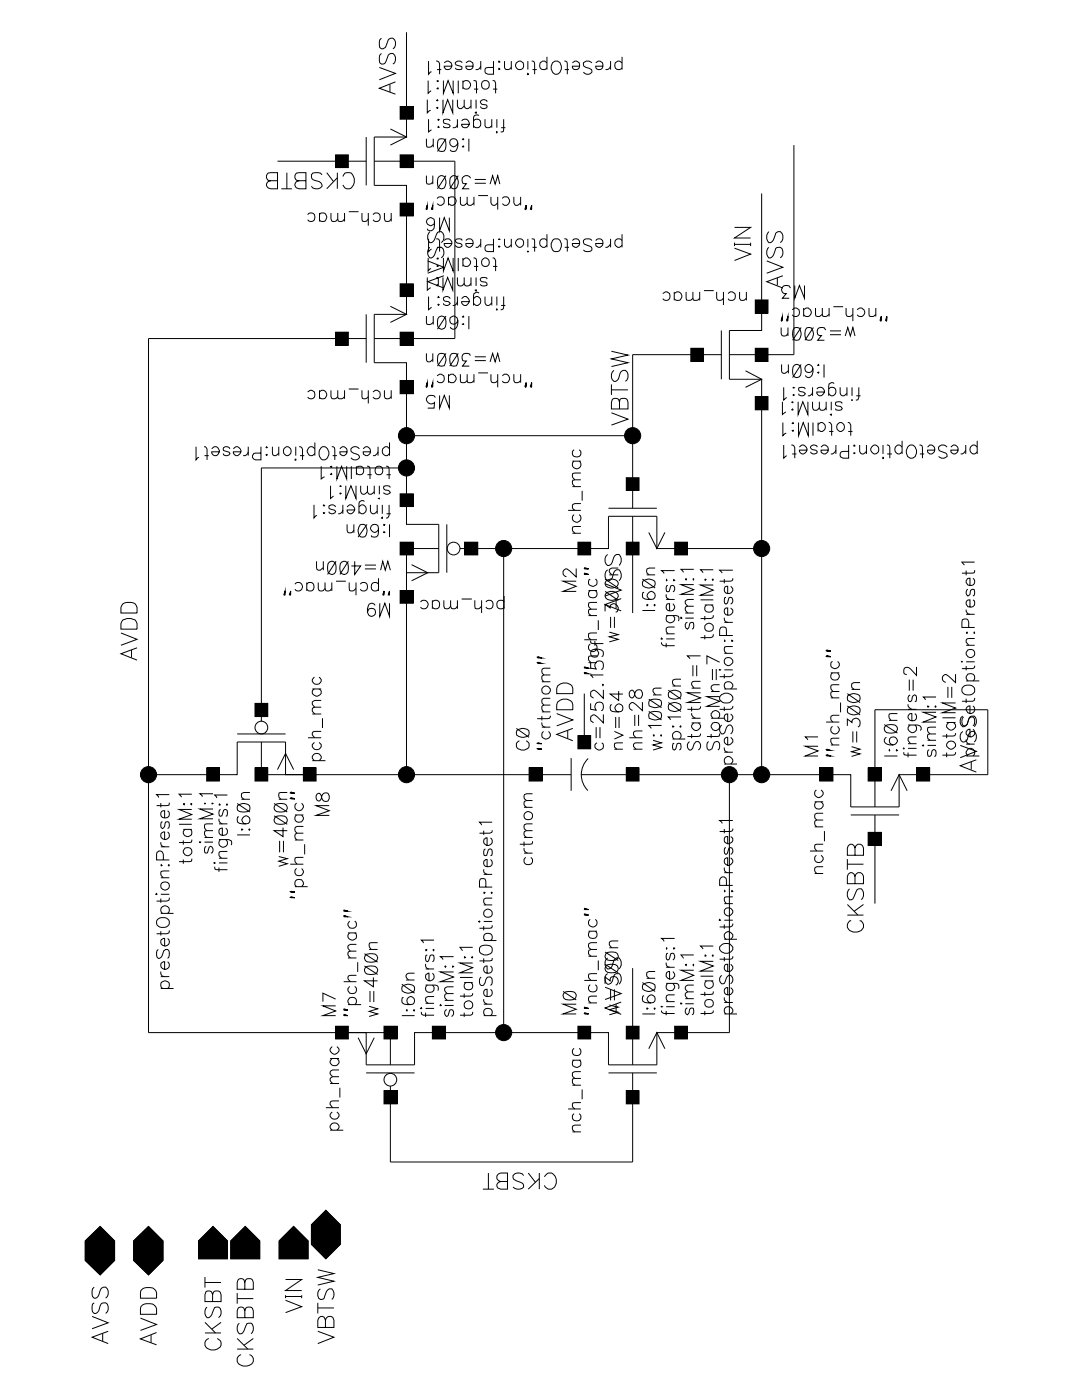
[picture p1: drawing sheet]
<svg xmlns="http://www.w3.org/2000/svg" width="216mm" height="279mm" viewBox="0 0 216 279" stroke-linecap="round" stroke-linejoin="round" font-family="sans-serif">
<g fill="none" stroke="#000" stroke-width=".2">
<path d="M75.7 13.5l3.2 1.1-3.2 1.3M76.1 10.7a1.72 1.72 0 0 0-.3 1.8l.3 .3a.74 .74 0 0 0 .9-.6l.4-.9a.81 .81 0 0 1 1-.6 1.3 1.3 0 0 1 0 2.1M76.1 7.6a1.72 1.72 0 0 0-.3 1.9l.3 .2a.95 .95 0 0 0 .9-.6l.4-.9a.81 .81 0 0 1 1-.6 1.3 1.3 0 0 1 0 2.1M77.8 16.8v1.6M78.9 16.3l-3.2 1.3 3.2 1.2M81.1 6.4v20.9h-6.4v9.7h6.4v25.7h-6.4v9.7h6.4v32.2h6.4v9.7h-6.4v4.8M85.3 19.9v2.6l.6-.5M85.4 16.1v2.5l.6-.5M85.5 12.2v2.6l.4-.4 .2-.1M87 12.2l.5 .2 .2 .3v2.1M87.2 16.2h.3l-.1 .1zM87.2 13.9h.9"/>
<path d="M87.3 19.9v.3l-.2-.1zM87.4 17.5v.3l-.2-.1zM88.4 19.9v2.6l.9-2.6 1 2.6v-2.6M88.5 16.1v2.5l.9-2.5 1 2.5v-2.5M88.6 12.5a.85 .85 0 0 1 1.3-.1 .85 .85 0 0 1 0 1.2 .85 .85 0 0 1-1.3-.1v-.3h1.6M91.3 19.9v1.3l.1 .3 .6 .2 .6-.5M91.4 16.1v2.5M92.2 12.5a.74 .74 0 0 0-.7-.3 .74 .74 0 0 0-.7 .5l.2 .3a1.4 1.4 0 0 1 1.2 .5l-.1 .3a1.01 1.01 0 0 1-1.3-.3M92.4 16.4a.85 .85 0 0 1 1.2-.1 .85 .85 0 0 1 0 1.3 .85 .85 0 0 1-1.2-.2M92.4 16.1v1.7M92.6 19.9v1.3l.2 .3 .6 .2 .6-.5M93 12.5a.81 .81 0 0 1 1.1-.1 .81 .81 0 0 1 .1 1.2 .81 .81 0 0 1-1.2 0v-.4h1.4"/>
<path d="M94 19.9v1.8M94.5 16.1l.5 .1 .1 2.4M94.6 17.8h.8M95 19.9v1.8M95.9 13.2a.84 .84 0 0 1-1 .7M95.9 12.2v1.7M98.3 16.1l.4 .1 .2 .4v2M98.4 17.8h.8M98.5 12.2v2.6h-1.1l-.4-.2a.74 .74 0 0 1-.1-1l.5-.1h1.1M99.6 13.6l.1 .2-.1 .1zM99.6 12.2l.1 .2h-.1zM100.7 12.2v1.3a.67 .67 0 0 0 1 .3l.3-.3"/>
<path d="M102 12.2v1.7M105.3 14.6l.2 .2-.2 .1zM105.3 12.2v1.7M106.1 12.2l.5 .2 .1 .3v2.1M106.3 13.9h.8M109.1 12.5a.81 .81 0 0 0-1.1-.1 .81 .81 0 0 0 0 1.2 .81 .81 0 0 0 1.1-.1M109.1 11.3v2.6M110.2 12.5a1.12 1.12 0 0 1 1.4-.1 1.12 1.12 0 0 1 .4 1.4 1 1 0 0 1-.7 .9 1 1 0 0 1-1.1-.3 1.64 1.64 0 0 1 0-1.9zM112.6 12.2l.5 .2 .1 .3v2.1M112.7 13.9h.8M114.2 12.5a.81 .81 0 0 1 1.2-.1 .81 .81 0 0 1 .1 1.2 .81 .81 0 0 1-1.2 0l-.1-.4h1.5M118.1 12.5a1.16 1.16 0 0 0-1.7 0v.5a1.25 1.25 0 0 0 1.2 .6 .6 .6 0 0 1 .5 .8 1.01 1.01 0 0 1-1.7 0"/>
<path d="M118.9 12.5a.81 .81 0 0 1 1.1-.1 .81 .81 0 0 1 .1 1.2 .81 .81 0 0 1-1.1 0l-.1-.4h1.4M121.8 13.2a.84 .84 0 0 1-1 .7M121.8 12.2v1.7M124.1 12.5a.81 .81 0 0 0-1.2-.1 .81 .81 0 0 0 0 1.2 .81 .81 0 0 0 1.2-.1M124.1 11.3v2.6M54 36.1l-.5 .1a.75 .75 0 0 0 0 1.3l.5 .2h1.4v-3.2h-1.9a.89 .89 0 0 0 0 1.5l1.9 .1M55.4 32.2h17.7M56.1 37.7h2.2M57.2 34.5v3.2M59.7 36.1l-.5 .1a.75 .75 0 0 0 0 1.3l.5 .2h1.3v-3.2h-1.8a.89 .89 0 0 0 0 1.5l1.8 .1M64.3 34.9a1.72 1.72 0 0 0-1.9-.4 .86 .86 0 0 0 .3 1.5l1 .2a.95 .95 0 0 1 .6 1 1.3 1.3 0 0 1-2.2 0M65.2 34.5l1.3 1.7"/>
<path d="M67 30.9h2.5v2.5h-2.5zM67.3 34.5v3.2M67.3 35.5l-2.1 2.2M68.4 35.2a1.18 1.18 0 0 1 1.3-.7 1.18 1.18 0 0 1 1 1.1 1.56 1.56 0 0 1-1.5 2.1l-.4-.2-.4-.6M73.1 27.3v9.7M74.7 32.2h16.1v35.4h-16.1M77.9 25.7l3.2 1.6-3.2 1.7M79.8 30.9h2.7v2.5h-2.7zM79.8 21.3h2.7v2.5h-2.7zM85.1 27.7l.1 1.6h.8l.4-.4M85.1 35.1l.1 1.6a.89 .89 0 0 0 1.2-.4M85.5 23.8v2.5l.6-.4"/>
<path d="M86.4 35.1v1.6M86.4 27.7v1.7M87.1 21.5h.3l-.1 .2zM87.2 39.6a.82 .82 0 0 1 1.2-.1 .82 .82 0 0 1 0 1.2 .82 .82 0 0 1-1.2-.1M87.5 25.2l.1 .2-.1 .1zM87.5 23.8l.1 .1-.1 .1zM87.6 27.8a1.02 1.02 0 0 1 1.3 .3 2.6 2.6 0 0 1-.3 2 .95 .95 0 0 1-1.2-.4 2.45 2.45 0 0 1 .2-1.9zM87.6 35.2l.6-.1a1.45 1.45 0 0 1 .6 2.1l-.2 .3a.81 .81 0 0 1-1.2-.3 2.35 2.35 0 0 1 .2-2zM89 27.7l-1.7 2.5M89 35.1l-1.7 2.6M89.5 39.6a.85 .85 0 0 1 1.3-.1 .85 .85 0 0 1 0 1.3 .85 .85 0 0 1-1.3-.2M89.5 39.3v1.7"/>
<path d="M89.8 24.1a1.01 1.01 0 0 0-1.2-.2 .48 .48 0 0 0 .2 .7l.9 .3 .1 .2a1.01 1.01 0 0 1-1.2 .3l-.1-.3M90.1 35.2l.6-.1a1.45 1.45 0 0 1 .6 2.1l-.2 .3a.81 .81 0 0 1-1.3-.3 2.35 2.35 0 0 1 .3-2zM91.3 24.8a.73 .73 0 0 1-1 .7M91.3 23.8v1.7M91.4 28.5a.8 .8 0 0 1-1.1 .8 .8 .8 0 0 1-.4-1.2 .8 .8 0 0 1 1.3-.1 2.05 2.05 0 0 1-.3 2.1 .85 .85 0 0 1-1.1-.2M91.4 35.1l-1.7 2.6M91.9 39.3v1.5l.3 .2h.4l.6-.5M92.1 24.1a.85 .85 0 0 1 1.3-.1 .85 .85 0 0 1 0 1.2 .85 .85 0 0 1-1.3-.1v-.3h1.5M92.3 29.3l.2-.2v.2zM92.3 27.8h.2v.1zM93.2 39.3l.1 1.5 .3 .2h.4l.6-.5M93.6 27.7v2.5"/>
<path d="M93.9 35.6a.88 .88 0 0 0-1.4-.4 .88 .88 0 0 0 .1 1.5h.4l-.7 1h1.3M94.5 24.1a.81 .81 0 0 1 1.2-.1 .81 .81 0 0 1 0 1.2 .81 .81 0 0 1-1.2-.1M94.6 39.3v1.7M94.7 36.6h2.2M94.7 35.8h2.2M94.8 22.5l.2-.1 .1 .1zM95.4 39h2M95.6 23a.72 .72 0 0 0-1.1 .5v2M96.8 23.8v1.3a.67 .67 0 0 0 1 .3l.3-.3M97.2 20.3a.74 .74 0 0 0-.7-.4 .74 .74 0 0 0-.7 .4l.4 .5 .9 .2 .1 .3a.74 .74 0 0 1-.7 .4 .74 .74 0 0 1-.7-.4M97.8 36.7l.5-1.6 .5 1.6 .5-1.6 .4 1.6M98 39.3v1.2l.1 .3 .6 .2 .6-.5"/>
<path d="M98.1 23.8v1.7M99.1 26.3h.1l-.1 .2zM99.1 23.8v1.7M99.3 39.3v2.5M100 25.5h.8M100.2 39.6a.82 .82 0 0 1 1.2-.1 .82 .82 0 0 1 0 1.2 .82 .82 0 0 1-1.2-.1M100.5 23.8v2.1l-.1 .3-.5 .1M102.5 39.3v1.2l.4 .5h.4l.6-.5M103.9 39.3v1.7M152 38.6v27.4h-6.5v9.7h6.5v78.9M158.4 29v41.8h-12.9M61.4 42.8a.82 .82 0 0 1 1.2-.1 .82 .82 0 0 1 0 1.2 .82 .82 0 0 1-1.2 0"/>
<path d="M63.8 42.8a.84 .84 0 0 1 1.4 .3 .84 .84 0 0 1-1 1.1l-.4-.3M63.8 42.5v1.7M66 42.5v1.2l.2 .4h.9l.3-.4M67.4 42.5l.1 1.6h.9l.3-.4M68.7 42.5v1.7M69.6 42.2h1.9M72.2 42.5l.1 1.6h.9l.3-.4M73.5 42.5v2.5M74.4 42.8a.82 .82 0 0 1 1.2-.1 .82 .82 0 0 1 0 1.2 .82 .82 0 0 1-1.2 0M76.7 42.5v1.2l.2 .4h.8l.4-.4M78.1 42.5v1.7M79.8 56.6h2.7v2.6h-2.7z"/>
<path d="M79.8 40.6h2.7v2.5h-2.7zM85.3 55.4v2.5l.6-.5M85.3 41l-.3 .7h.3v-.7l-.2 .7M85.3 52.1l3.3 1.2-3.3 1.2M85.4 51.5v2.6l.4-.4 .2-.1M85.5 47.7v2.5l.6-.5M85.5 59.2v2.6l.6-.5M85.8 49.4a1.46 1.46 0 0 0 0 2.1 .95 .95 0 0 0 .9-.6l.5-1.3a.78 .78 0 0 1 1.2 0 1.4 1.4 0 0 1-.3 1.9M85.8 46.2a1.54 1.54 0 0 0 0 2.2 .95 .95 0 0 0 .9-.6 1.89 1.89 0 0 1 .9-1.6h.5a1.38 1.38 0 0 1 0 2.2M86.4 41l-.3 .7h.3v-.7l-.2 .7M86.7 44.3a.79 .79 0 0 1-1 .7 .79 .79 0 0 1-.5-1.1 .79 .79 0 0 1 1.2-.3l.2 .2a2.75 2.75 0 0 1-.2 2.1l-.6 .2-.5-.2v-.3M87 47.7l.5 .1 .2 .3v2.1"/>
<path d="M87.1 55.5h.3l-.1 .1zM87.2 53.1h.3zM87.2 51.6l.2-.1 .1 .1zM87.2 49.4h.9M87.3 56.8v.3l-.2-.1zM87.5 59.2l.1 .2h-.1zM87.5 55.5v1.5M87.7 43.4v2.7l.9-2.7 1.1 2.7v-2.7M88.4 55.4v2.5l.9-2.5 1 2.5v-2.5M88.5 51.5v2.6l.9-2.6 1 2.6v-2.6M88.6 55l-3.3 1.2 3.3 1.3M88.6 48a.83 .83 0 0 1 1.2-.2 .83 .83 0 0 1 .2 1.2 .83 .83 0 0 1-1.2 .1l-.2-.5h1.6"/>
<path d="M89.8 59.6a.74 .74 0 0 0-.6-.4 .74 .74 0 0 0-.7 .4l.1 .3 .9 .3 .3 .3a.74 .74 0 0 1-.6 .5 .74 .74 0 0 1-.7-.5M91.3 55.4v1.2l.1 .4h.9l.3-.4M91.3 59.2v1.8M91.4 51.5v2.6M92.1 59.6a.83 .83 0 0 1 1.3-.1 .83 .83 0 0 1-.2 1.3l-.2 .2a.76 .76 0 0 1-.9-.8h1.5M92.2 48l-.1-.2a.91 .91 0 0 0-1.3 .3l.5 .4 .8 .3v.4a.82 .82 0 0 1-1.3-.3M92.4 51.9a.84 .84 0 0 1 1.2-.2 .84 .84 0 0 1 0 1.3 .84 .84 0 0 1-1.2-.2M92.4 51.5v1.7M92.6 55.4v1.2l.2 .4h.8l.4-.4M93 48a.82 .82 0 0 1 1.1-.1 .82 .82 0 0 1 .1 1.1 .82 .82 0 0 1-1.2 .1v-.5h1.4M94 55.4v1.7M94.5 51.5l.5 .1 .1 .4v2.1"/>
<path d="M94.5 59.6a.83 .83 0 0 1 1.3-.1 .83 .83 0 0 1-.2 1.3 .68 .68 0 0 1-1.1-.3M94.6 53.2h.8M94.8 57.9h.3l-.1 .2zM95 55.4v1.7M95.6 58.5a.7 .7 0 0 0-1 .1l-.1 2.4M95.9 48.6a1.02 1.02 0 0 1-1 .8M95.9 47.7v1.7M96.8 59.2v1.3l.1 .3 .6 .2 .6-.5M97.2 55.7l-.1-.2a1.01 1.01 0 0 0-1.3 .2l.2 .4 1.1 .4v.5a1.01 1.01 0 0 1-1.3-.3M98.1 59.2v1.8M98.3 51.5h.3l.3 .5v2.1M98.4 53.2h.8"/>
<path d="M98.5 47.7v2.5h-1.1a.68 .68 0 0 1-.6-.7 .68 .68 0 0 1 .6-.6h1.1M99.1 59.2v1.8M99.5 49.2h.2l-.1 .2zM99.5 47.8h.2zM100.5 59.2v2.1l-.1 .3-.5 .2M100.7 47.7v1.2l.1 .3 .6 .2 .6-.5M102 47.7v1.7M105 41l-.3 .7h.3v-.7l-.1 .7M105.3 50.1l.2 .1-.2 .1zM105.3 47.7v1.7M106.1 47.7l.5 .1 .1 .3v2.1M106.1 41l-.3 .7h.3v-.7l-.1 .7"/>
<path d="M106.3 49.4h.8M109.1 48a.81 .81 0 0 0-1.1-.2 .81 .81 0 0 0-.2 1.1 .81 .81 0 0 0 1.1 .3l.2-.3M109.1 46.7v2.7M110.2 48a1 1 0 0 1 1.1-.3 1 1 0 0 1 .7 .9 1.17 1.17 0 0 1-.2 1.3 1.17 1.17 0 0 1-1.3 .2 1.63 1.63 0 0 1-.3-2.1zM112.6 47.7l.5 .1 .1 .3v2.1M112.7 49.4h.8M114.2 48a.82 .82 0 0 1 1.2-.1 .82 .82 0 0 1 .1 1.1 .82 .82 0 0 1-1.2 .1l-.1-.5h1.5M118.1 48a1.16 1.16 0 0 0-1.7 0 .64 .64 0 0 0 .5 .9l.7 .2a.6 .6 0 0 1 .5 .8 1.16 1.16 0 0 1-1.7 0M118.9 48a.82 .82 0 0 1 1.1-.1 .82 .82 0 0 1 .1 1.1 .82 .82 0 0 1-1.1 .1l-.1-.5h1.4M121.8 48.6a1.02 1.02 0 0 1-1 .8M121.8 47.7v1.7M124.1 48a.81 .81 0 0 0-1.1-.2 .81 .81 0 0 0-.2 1.1 .81 .81 0 0 0 1.1 .3l.2-.3"/>
<path d="M124.1 46.7v2.7M132.2 58.6a.81 .81 0 0 1 1.2-.1 .81 .81 0 0 1 0 1.2 .81 .81 0 0 1-1.2-.1M134.5 58.6a.85 .85 0 0 1 1.3-.1 .85 .85 0 0 1 0 1.2 .85 .85 0 0 1-1.3-.1M134.5 58.3v1.6M136.9 58.3l.1 1.6a.97 .97 0 0 0 1.3-.4M138.3 58.3v1.6a.97 .97 0 0 0 1.3-.4M139.6 58.3v1.6M140.5 58h1.9M143 58.3v1.2a.67 .67 0 0 0 1 .4l.4-.4M144.4 58.3v2.6M145.3 58.6a.81 .81 0 0 1 1.2-.1 .81 .81 0 0 1 0 1.2 .81 .81 0 0 1-1.2-.1M146.6 49.5l3.2 1.2-3.2 1.3"/>
<path d="M146.6 45.4h3.2l-3.2 2.1h3.2M146.6 48.4v.7M146.6 48.8h3.2M147.6 58.3v1.2l.1 .4a.89 .89 0 0 0 1.2-.4M148.9 58.3v1.6M149.8 48.4v.7M150.7 59.9h2.5v2.6h-2.5zM153 52.1l3.2 1.2-3.2 1.2M153.4 49.4a1.46 1.46 0 0 0 0 2.1 .95 .95 0 0 0 .9-.6l.5-1.3a.9 .9 0 0 1 1.2 0 1.4 1.4 0 0 1-.3 1.9M153.4 46.2a1.54 1.54 0 0 0 0 2.2 .95 .95 0 0 0 .9-.6l.4-.9a.79 .79 0 0 1 1-.7 1.38 1.38 0 0 1 0 2.2M155.1 55.5v1.5M156.2 55l-3.2 1.2 3.2 1.3"/>
<path d="M157.7 57.5a.9 .9 0 0 0-1.4-.4 .9 .9 0 0 0 .2 1.5h.4l-.8 .9h1.4M158.6 57v2.5l.9-2.5 1 2.5v-2.5M61.4 78.2a.81 .81 0 0 1 1.2-.1 .81 .81 0 0 1 0 1.2 .81 .81 0 0 1-1.2-.1M63.8 78.2a.81 .81 0 0 1 1.1-.1 .81 .81 0 0 1 0 1.2 .81 .81 0 0 1-1.1-.1M63.8 77.9v1.7M66 77.9v1.3l.2 .3a.89 .89 0 0 0 1.2-.3M67 66.3h2.5v2.6h-2.5zM67.4 77.9l.1 1.6a.97 .97 0 0 0 1.2-.3M68.7 77.9v1.7M69.6 77.6h1.9M72.2 77.9l.1 1.6a.89 .89 0 0 0 1.2-.3M73.1 67.6h-43.5v138.5h48.3v6.4"/>
<path d="M73.1 62.7v9.7M73.5 77.9v2.6M74.4 78.2a.81 .81 0 0 1 1.2-.1 .81 .81 0 0 1 0 1.2 .81 .81 0 0 1-1.2-.1M76.7 77.9v1.3a.67 .67 0 0 0 1 .3l.4-.3M77.9 61.1l3.2 1.6-3.2 1.6M78.1 77.9v1.7M79.8 75.9h2.7v2.7h-2.7zM79.8 66.3h2.7v2.6h-2.7zM85.1 63.1l.1 1.6a1.02 1.02 0 0 0 1.2-.4M85.1 70.5l.1 1.6 .6 .1 .6-.5M85.3 76.4l-.3 .7 .1 .2 .2-.2v-.7l-.2 .7M86.4 76.4l-.3 .7 .1 .2 .2-.2v-.7l-.2 .7"/>
<path d="M86.4 70.5v1.7M86.4 63.1v1.7M86.9 79.3a.91 .91 0 0 0-1.3-.4 .91 .91 0 0 0-.3 1.3 .91 .91 0 0 0 1.3 .2l.1-.1-.1 1.1h-1.3M87.2 75a.81 .81 0 0 1 1.2-.1 .81 .81 0 0 1 0 1.2 .81 .81 0 0 1-1.2-.1M87.5 60.7l.1 .1-.1 .2zM87.6 63.2a.82 .82 0 0 1 1.3 .4 2.35 2.35 0 0 1-.3 1.9 .82 .82 0 0 1-1.2-.3 2.35 2.35 0 0 1 .2-2zM87.6 70.6h1a2.21 2.21 0 0 1 0 2.4 .9 .9 0 0 1-1.2-.4 2.45 2.45 0 0 1 .2-2zM87.7 78.9v2.5l.9-2.5 1.1 2.5v-2.5M89 63.1l-1.7 2.6M89 70.5l-1.7 2.6M89.5 75a.85 .85 0 0 1 1.2-.1 .85 .85 0 0 1 0 1.3 .85 .85 0 0 1-1.2-.2M89.5 74.7v1.7"/>
<path d="M90.1 70.6h1a2.21 2.21 0 0 1 0 2.4 .9 .9 0 0 1-1.3-.4 2.45 2.45 0 0 1 .3-2zM91.3 60.2a.86 .86 0 0 1-1 .8M91.4 63.9a.8 .8 0 0 1-1.1 .8 .8 .8 0 0 1-.4-1.3 .8 .8 0 0 1 1.3 0 1.74 1.74 0 0 1-.6 2.3l-.6-.2-.2-.2M91.4 70.5l-1.7 2.6M91.9 74.7v1.6a.97 .97 0 0 0 1.3-.4M92.3 64.7h.2zM92.3 63.2l.2-.1v.1zM93.2 74.7l.1 1.6a.97 .97 0 0 0 1.3-.4M93.6 63.1v2.6M93.9 71a.92 .92 0 0 0-1.3-.4 .92 .92 0 0 0-.2 1.4l.6 .1-.7 1h1.3M94.6 74.7v1.7M94.7 72h2.2"/>
<path d="M94.7 71.2h2.2M95.4 74.4h2M97.8 72.2l.5-1.7 .5 1.7 .5-1.7 .4 1.7M98 74.7v1.2a.67 .67 0 0 0 1 .4l.3-.4M99.1 61.6v.3zM99.3 74.7v2.6M100 61h.8M100.2 75a.81 .81 0 0 1 1.2-.1 .81 .81 0 0 1 0 1.2 .81 .81 0 0 1-1.2-.1M102.5 74.7v1.2l.2 .4a.89 .89 0 0 0 1.2-.4M103.9 74.7v1.7M105 76.4l-.3 .7 .2 .2 .1-.9-.1 .7M106.1 76.4l-.3 .7 .2 .2 .1-.9-.1 .7"/>
<path d="M122 70.1l3.3 .8-3.3 .7 3.3 .8-3.3 .8M122 77.8h3.3M122 76.7v2.1M122.5 73.9a1.38 1.38 0 0 0 0 2.2 .95 .95 0 0 0 .9-.6l.3-.9a.81 .81 0 0 1 .8-.7 .81 .81 0 0 1 .8 .8v.7l-.5 .7M137.8 69.5h2.6v2.6h-2.6zM143.9 70.8h-17.7v30.6M143.9 66v9.7M148.8 74l3.2 1.7-3.2 1.6M150.7 69.5h2.5v2.6h-2.5zM150.7 79.2h2.5v2.6h-2.5zM155.9 65.4v1.1l.1 .5h.9l.3-.5M156 72.7v1.6l.6 .2 .7-.5"/>
<path d="M156.1 63.2l-.2 .7 .1 .2 .1-.2v-.7l-.1 .7M156.4 77.3v2.5l.6-.5M157.2 63.2l-.2 .7 .1 .2 .1-.2v-.7l-.1 .7M157.2 65.4v1.7M157.3 72.7v1.8M158.1 61.8a.81 .81 0 0 1 1.2-.1 .81 .81 0 0 1 0 1.2 .81 .81 0 0 1-1.2-.1M158.2 78.8h.3l-.2 .2zM158.2 77.4h.3zM158.5 72.9a.82 .82 0 0 1 1.3 .3 2.35 2.35 0 0 1-.3 2 .81 .81 0 0 1-1.3-.4 2.35 2.35 0 0 1 .3-1.9zM158.5 65.4a.84 .84 0 0 1 1.2 .5 1.81 1.81 0 0 1-.3 1.9 .84 .84 0 0 1-1.2-.4 2.45 2.45 0 0 1 .3-2zM159.9 72.7l-1.7 2.7M159.9 65.4l-1.7 2.5"/>
<path d="M160.4 61.8a.85 .85 0 0 1 1.2-.1 .85 .85 0 0 1 0 1.2 .85 .85 0 0 1-1.2-.1M160.4 61.5v1.7M160.7 77.6a1.01 1.01 0 0 0-1.3-.2v.6l.9 .2 .4 .4a.74 .74 0 0 1-.7 .4 .74 .74 0 0 1-.7-.4M161 65.4a.84 .84 0 0 1 1.1 .5 1.81 1.81 0 0 1-.2 1.9 .84 .84 0 0 1-1.2-.4 2.45 2.45 0 0 1 .3-2zM162.1 78.2a.86 .86 0 0 1-.9 .8M162.1 77.3v1.7M162.2 73.6a.81 .81 0 0 1-.9 .8 .81 .81 0 0 1-.7-1 .81 .81 0 0 1 1.2-.5 1.57 1.57 0 0 1-.3 2.5l-.6-.2-.2-.3M162.3 65.4l-1.7 2.5M162.7 61.5l.1 1.6a.97 .97 0 0 0 1.3-.4M163 77.6a.83 .83 0 0 1 1.2-.2 .83 .83 0 0 1 .1 1.2 .83 .83 0 0 1-1.1 .1l-.2-.5h1.5M163.2 74.3h.2l-.1 .2zM163.2 72.9l.1-.2 .1 .2z"/>
<path d="M164.1 61.5l.1 1.6a.97 .97 0 0 0 1.2-.4M164.4 72.7v2.7M164.8 65.9a.9 .9 0 0 0-1.5-.4 .9 .9 0 0 0 .2 1.5h.4l-.7 .9h1.3M165.4 77.6a.81 .81 0 0 1 1.1-.1 .81 .81 0 0 1 .2 1 .81 .81 0 0 1-1.1 .3l-.2-.2M165.4 61.5v1.7M165.6 66.8h2.2M165.6 66h2.2M166.3 61.2h1.9M166.5 76.5a.7 .7 0 0 0-1.1 .1v2.4M167.6 77.3v1.2l.2 .3 .6 .2 .6-.5M168.7 67.1l.5-1.7 .5 1.7 .5-1.7 .4 1.7M168.8 61.5v1.2a.67 .67 0 0 0 1 .4l.4-.4"/>
<path d="M169 77.3v1.7M169.9 79.8h.2zM170 77.3v1.7M170.2 61.5v2.6M170.9 79h.8M171 61.8a.85 .85 0 0 1 1.3-.1 .85 .85 0 0 1 0 1.2 .85 .85 0 0 1-1.3-.1M171.4 77.3v2l-.2 .5h-.4M173.4 61.5l.1 1.6a.97 .97 0 0 0 1.3-.4M174.8 61.5v1.7M175.9 63.2l-.3 .7 .2 .2 .1-.9-.1 .7M177 63.2l-.3 .7 .2 .2 .1-.2v-.7l-.1 .7M39.1 89.2v2.6l.4-.4 .2-.1"/>
<path d="M40.7 89.2h.3l.3 .5v2.1M40.8 90.9h.9M42.2 89.6a.86 .86 0 0 1 1.4-.2 .86 .86 0 0 1-.2 1.4l-.2 .1a.76 .76 0 0 1-1-.7h1.6M45.9 89.6a.74 .74 0 0 0-.7-.5 .74 .74 0 0 0-.7 .5v.1a1.4 1.4 0 0 0 1.2 .6l.2 .2a.74 .74 0 0 1-.7 .5 .74 .74 0 0 1-.7-.5M46.6 89.6a.83 .83 0 0 1 1.3-.1 .83 .83 0 0 1-.2 1.3 .68 .68 0 0 1-.8 0 .68 .68 0 0 1-.3-.6h1.5M49.5 90.2a.88 .88 0 0 1-1 .7M49.5 89.2v1.7M52.1 89.2v2.6h-1.1a.68 .68 0 0 1-.6-.7 .68 .68 0 0 1 .6-.7h1.1M53.1 90.8h.2l-.1 .1zM53.2 89.2l.1 .1-.1 .1zM54.4 89.2v1.6l.6 .1 .6-.5M55.6 89.2v1.7"/>
<path d="M56.9 89.3a.86 .86 0 0 1 1.2 .5 .86 .86 0 0 1-.6 1.1 .89 .89 0 0 1-.9-.5 .89 .89 0 0 1 .3-1.1zM59 91.6v.3l-.2-.1zM59 89.2v1.7M59.7 89.2l.5 .1 .2 .4v2.1M59.9 90.9h.8M62.8 89.6a.86 .86 0 0 0-1.3-.2 .86 .86 0 0 0 .1 1.4 .75 .75 0 0 0 1.2-.3M62.8 88.3v2.6M64.1 89.3l.2-.1a1.24 1.24 0 0 1 1.2 .6 1.24 1.24 0 0 1-.1 1.3 .87 .87 0 0 1-1.3 .5 1.68 1.68 0 0 1 0-2.3zM64.1 93v2.6l.7-.4M66 93.1h.2l-.1 .2zM66 96.9v2.6l.5-.5M66.1 94.5v.2h-.1z"/>
<path d="M66.2 89.2l.5 .1 .1 .4v2.1M66.4 90.9h.8M67.2 93v2.6l1-2.6 1 2.6v-2.6M67.8 89.6a.83 .83 0 0 1 1.3-.1 .83 .83 0 0 1-.2 1.3 .68 .68 0 0 1-.7 0 .68 .68 0 0 1-.4-.6h1.5M67.8 97h.3zM67.9 98.4l.2 .1-.2 .1zM69 96.9v2.6l1-2.6 1 2.6v-2.6M70.1 93v2.6M71.1 93.4a.81 .81 0 0 1 1.2-.1 .81 .81 0 0 1 0 1.2 .81 .81 0 0 1-1.2-.1M71.1 93v1.7M71.7 89.6a.9 .9 0 0 0-1-.5 .9 .9 0 0 0-.7 .8 1.67 1.67 0 0 0 1.5 .9l.2 .3v.3a1.01 1.01 0 0 1-1.7 0M72 96.9v1.2l.1 .4 .6 .1 .6-.5"/>
<path d="M72.5 89.6a.83 .83 0 0 1 1.3-.1 .83 .83 0 0 1-.2 1.3 .68 .68 0 0 1-.8 0 .68 .68 0 0 1-.3-.6h1.4M73.2 93l.5 .1 .1 .5v2M73.3 96.9v1.2l.4 .5h.4l.6-.5M73.3 94.7h.9M74.7 96.9v1.7M75.4 90.2a1.02 1.02 0 0 1-1 .7M75.4 89.2v1.7M75.5 99.5h.3zM75.7 96.9v1.7M77 93l.5 .1 .1 .5v2M77.1 94.7h.9M77.7 89.6a.83 .83 0 0 0-1.3-.1 .83 .83 0 0 0 .2 1.3l.3 .1h.4l.4-.4"/>
<path d="M77.7 88.3v2.6M77.9 97.3a1.01 1.01 0 0 0-1.3-.3v.6l.9 .3 .4 .4a.82 .82 0 0 1-1.4 0M79.8 98.6h2.7v2.5h-2.7zM81.1 93.4h-28.9v50.5M81.1 87h45.1M114.2 97.1h1.7M114.2 92h1.7M114.6 92a.85 .85 0 0 0-.2 1.3 .85 .85 0 0 0 1.3 0 .85 .85 0 0 0-.1-1.3M114.6 89.7a.81 .81 0 0 0-.1 1.2 .81 .81 0 0 0 1.2 0 .81 .81 0 0 0-.1-1.2M115.9 95.8h-1.6v.9l.4 .4M115.9 94.4l-1.6 .1v.8l.4 .5M116.2 98v1.9"/>
<path d="M122 82.4l3.3 1.3-3.3 1.1M123.6 80.3l-.2-.5a.9 .9 0 0 0-1.2 0l-.2 .5v1.3h3.3v-1.3l-.2-.5a.87 .87 0 0 0-.9-.3 .87 .87 0 0 0-.6 .8v1.3M125 95.3h2.5v2.6h-2.5zM156.1 80.2v2.5l.7-.5M156.2 84.3v2.7l.7-.6M156.4 88.8v2.6l.6-.5M157.9 88.8l.5 .2 .2 .3v2.1M158 81.8l.2-.2v.2zM158 80.3h.2v.1zM158.1 85.9h.2l-.1 .2zM158.1 90.6h.8M158.2 84.3v.3l-.1-.1z"/>
<path d="M159.3 80.2v2.5l.9-2.5 1 2.5v-2.5M159.3 84.3v2.7l1-2.7 1 2.7v-2.7M159.5 89.2a.83 .83 0 0 1 1.3-.1 .83 .83 0 0 1-.2 1.3 .68 .68 0 0 1-.7 .1 .68 .68 0 0 1-.4-.7h1.5M162.1 80.2v1.2l.2 .4h.9l.3-.4M162.2 84.3v2.7M163.1 89.2a.74 .74 0 0 0-.7-.4 .74 .74 0 0 0-.7 .4l.2 .4 .8 .2 .4 .4a.74 .74 0 0 1-.7 .4 .74 .74 0 0 1-.7-.4M163.2 84.8a.83 .83 0 0 1 1.3-.1 .83 .83 0 0 1-.2 1.2 .68 .68 0 0 1-1.1-.2M163.2 84.3v1.8M163.5 80.2v1.2l.2 .4h.8l.3-.4M163.8 89.2a.83 .83 0 0 1 1.3-.1 .83 .83 0 0 1-.2 1.3 .68 .68 0 0 1-.7 .1 .68 .68 0 0 1-.4-.7h1.5M164.8 80.2v1.7M165.4 84.3h.2l.3 .5v2.2"/>
<path d="M165.4 86.1h.9M165.7 82.7h.2v.2zM165.9 80.2v1.7M166.8 89.8a1.02 1.02 0 0 1-1 .8M166.8 88.8v1.8M167 84.8a.83 .83 0 0 1 1.3-.1 .83 .83 0 0 1-.2 1.2 .83 .83 0 0 1-1-.1 .83 .83 0 0 1-.1-1zM168.1 80.5a1.01 1.01 0 0 0-1.3-.2v.6l.9 .2 .4 .4a1.01 1.01 0 0 1-1.3 .3l-.1-.3M169.2 84.3h.2l.4 .5v2.2M169.2 86.1h.9M169.3 88.8v2.6h-1.1l-.3-.1a.66 .66 0 0 1-.3-.7 .66 .66 0 0 1 .6-.5h1.1M170.4 90.3l.2 .1-.2 .2zM170.4 88.8l.2 .2-.2 .1z"/>
<path d="M171.5 88.8v1.3l.2 .3 .6 .2 .6-.5M172.9 88.8v1.8M174.2 89a.86 .86 0 0 1 1.2 .5 .86 .86 0 0 1-.6 1.1 .89 .89 0 0 1-1-.6 .89 .89 0 0 1 .4-1zM176.2 91.3l.2 .1-.2 .1zM176.2 88.8v1.8M177 88.8l.5 .2v.3v2.1M177 90.6h1M180 89.2a.83 .83 0 0 0-1.3-.1 .83 .83 0 0 0 .2 1.3 .68 .68 0 0 0 1.1-.2M180 88v2.6M181.4 89l.2-.2a1.28 1.28 0 0 1 1.2 .7 1.28 1.28 0 0 1-.1 1.3 .97 .97 0 0 1-1.1 .6 .97 .97 0 0 1-.8-1 1.92 1.92 0 0 1 .6-1.4zM183.5 88.8l.5 .2 .1 .3v2.1M183.6 90.6h.8"/>
<path d="M185.1 89.2a.83 .83 0 0 1 1.3-.1 .83 .83 0 0 1-.2 1.3l-.3 .2a.73 .73 0 0 1-.8-.8h1.4M189 89.2a.9 .9 0 0 0-1-.4 .9 .9 0 0 0-.7 .8l.2 .4 1 .3a.5 .5 0 0 1 .4 .4 .5 .5 0 0 1-.2 .6 1.1 1.1 0 0 1-1.4-.2M189.7 89.2a.83 .83 0 0 1 1.3-.1 .83 .83 0 0 1-.2 1.3 .68 .68 0 0 1-.7 .1 .68 .68 0 0 1-.4-.7h1.5M192.7 89.8a1.02 1.02 0 0 1-1 .8M192.7 88.8v1.8M195 89.2a.83 .83 0 0 0-1.3-.1 .83 .83 0 0 0 .2 1.3 .68 .68 0 0 0 1.1-.2M195 88v2.6M56.9 117.9l-.3 .8h.3v-.8l-.2 .8M58 117.9l-.3 .8h.3v-.8l-.1 .8M58.8 116.6a.85 .85 0 0 1 1.3-.1 .85 .85 0 0 1 0 1.2 .85 .85 0 0 1-1.3-.1M61.2 116.6a.81 .81 0 0 1 1.2-.1 .81 .81 0 0 1 0 1.2 .81 .81 0 0 1-1.2-.1M61.2 116.2v1.7"/>
<path d="M62.7 100.8v2.6l.3-.4 .2-.1M63.2 112v1.6l.3 .2h.4l.6-.5M63.5 116.2v1.2l.2 .5h.8l.4-.5M64.5 102.4h.3l-.2 .1zM64.5 112v1.8M64.6 100.8l.2 .1-.2 .1zM64.9 116.2v1.2l.1 .5h.9l.3-.5M65.7 112.2a.81 .81 0 0 1 1.3 .3 2.35 2.35 0 0 1-.3 2 .82 .82 0 0 1-1.3-.4 2.35 2.35 0 0 1 .3-1.9zM66.2 116.2v1.7M67 101.2a.74 .74 0 0 0-.7-.5 .74 .74 0 0 0-.7 .5v.1a1.4 1.4 0 0 0 1.2 .6l.2 .2a.74 .74 0 0 1-.7 .5 .74 .74 0 0 1-.7-.5M67.1 112l-1.7 2.6M67.1 116h1.9"/>
<path d="M68.2 112.2a.81 .81 0 0 1 1.2 .3 2.35 2.35 0 0 1-.2 2 .82 .82 0 0 1-1.3-.4 2.35 2.35 0 0 1 .3-1.9zM68.4 101.8a.86 .86 0 0 1-.9 .7M68.4 100.8v1.7M69.3 101.2a.83 .83 0 0 1 1.3-.1 .83 .83 0 0 1-.2 1.3 .68 .68 0 0 1-.8 0 .68 .68 0 0 1-.3-.6h1.5M69.3 104.6v1.2l.1 .5h.9l.3-.5M69.5 112l-1.7 2.6M69.7 116.2l.1 1.7h.6l.6-.5M70.6 104.6v1.7M70.8 112v2.6l1.2-1.7h-1.9M71 116.2v2.6M71.6 101.2a.83 .83 0 0 1 1.3-.1 .83 .83 0 0 1-.2 1.3 .68 .68 0 0 1-1.1-.3M71.9 104.7a.84 .84 0 0 1 1.2 .5 1.81 1.81 0 0 1-.3 1.9 .89 .89 0 0 1-1.2-.3 1.93 1.93 0 0 1 .3-2.1z"/>
<path d="M71.9 116.6a.81 .81 0 0 1 1.2-.1 .81 .81 0 0 1 0 1.2 .81 .81 0 0 1-1.2-.1M72.7 100.1a.65 .65 0 0 0-.7-.2 .65 .65 0 0 0-.4 .6v2M72.8 113.5h2.2M72.8 112.8h2.2M73.2 104.6l-1.7 2.6M73.9 100.8v1.2l.2 .4 .6 .1 .6-.5M75.3 100.8v1.7M75.5 105.5a.81 .81 0 0 1-1.1 .6 .81 .81 0 0 1-.3-1.3 .81 .81 0 0 1 1.3 .2 2.75 2.75 0 0 1-.2 2.1h-1l-.1-.3M75.5 116.6a.81 .81 0 0 0-1.2-.1 .81 .81 0 0 0 0 1.2 .81 .81 0 0 0 1.2-.1M75.5 115.4v2.5M75.9 113.8l.5-1.8 .5 1.8 .5-1.8 .5 1.8M76.1 103.4l.2-.2 .1 .2z"/>
<path d="M76.3 100.8v1.7M76.5 104.7h.3l-.2 .2zM76.6 106.1l.2 .2h-.2zM76.6 117.9l-.2 .8h.2v-.8l-.1 .8M77.1 102.5h.9M77.6 100.8v2.1l-.3 .5h-.3M77.7 117.9l-.2 .8h.2v-.8l-.1 .8M77.7 104.6v2.6M79.8 108.2h2.7v2.5h-2.7zM79.8 117.9h2.7v2.5h-2.7zM82.1 112.7l3.2 1.6-3.2 1.6M86.3 119.8v1.7"/>
<path d="M87.5 109.5h-6.4v45.1M88.6 119.8v1.2l.1 .4h.9l.3-.4M89.2 104.6v9.7M89.9 119.8v1.2l.2 .4h.8l.4-.4M91.3 119.8v1.7M91.8 109.5h29.6v-6.5h9.7v6.5h20.9M92.1 119.5h2M92.7 108.2h2.6v2.5h-2.6zM94.7 119.8l.1 1.6 .7 .1 .6-.5M96.1 119.8v2.5M100.5 109.5v96.6M100.6 119v2.5"/>
<path d="M113.4 101.9h2.5M114.2 106.4h1.7M114.6 102.7a.85 .85 0 0 0-.2 1.3 .85 .85 0 0 0 1.3 0 .85 .85 0 0 0-.1-1.3M115 116h-2.6l2.6 1-2.6 1h2.6M115 113.5v1.6l-1.3-1.1-.6-.5h-.2a.87 .87 0 0 0-.5 1.1l.2 .3 .4 .2M115.3 108.2h2.6v2.5h-2.6zM115.9 105.1l-1.6 .1v.8l.4 .4M115.9 100.5h-1.2l-.4 .2v.8l.4 .4M116.7 114.6h.7h-.7v-.2l.7 .2M116.7 113.5h.7h-.7v-.2l.7 .2M117.4 117.9h1.7M117.8 117.9a.81 .81 0 0 0-.1 1.1 .81 .81 0 0 0 1.2 0 .81 .81 0 0 0-.1-1.1"/>
<path d="M117.8 115.6a.73 .73 0 0 0 0 1.2 .82 .82 0 0 0 1.2 0 .82 .82 0 0 0-.2-1.2M120.7 116.5l3.3 1.3-3.3 1.2M120.7 118l2.7 1.8M120.7 115.6l2.7 1.7M120.9 118.4a1.57 1.57 0 0 1 2.5 .4v.2a1.5 1.5 0 0 1-2.7 0zM120.9 116a1.57 1.57 0 0 1 2.5 .3v.3a1.5 1.5 0 0 1-2.7 0zM121.2 113.7a1.41 1.41 0 0 0 0 2.2 .95 .95 0 0 0 1-.6 1.67 1.67 0 0 1 .8-1.6h.5a1.59 1.59 0 0 1 0 2.2M121.2 110.7a1.38 1.38 0 0 0 0 2.2 .89 .89 0 0 0 1-.7 1.66 1.66 0 0 1 .8-1.5h.5a1.54 1.54 0 0 1 0 2.2M121.4 101.4h9.7M121.6 114.7h1.8M122.9 119.9v1.5M123.4 113.4h-1.3l-.5 .3v.4l.5 .6"/>
<path d="M124 119.5l-3.3 1.1 3.3 1.3M125 108.2h2.5v2.5h-2.5zM126.2 103v19.3M128.2 115.6l2.5 1.7M128.3 116a1.85 1.85 0 0 1 2.3 0 .84 .84 0 0 1-.4 1.2 1.81 1.81 0 0 1-1.9-.3zM128.5 118.2l-.2 .1a.9 .9 0 0 0 .4 1.2 2.09 2.09 0 0 0 1.9-.2 .81 .81 0 0 0-.3-1.2 .81 .81 0 0 0-1.1 .5 .81 .81 0 0 0 .7 1M129 114.7h1.7M129.5 106.3l1.6 3.2 1.6-3.2M130.7 113.4h-1.2l-.4 .1v.9l.4 .3M132.9 118.6a.76 .76 0 0 0 .7 1M132.9 119.6h1.7M133 115.7v.2z"/>
<path d="M133.3 116.8l-.3 .1-.1 .4 .1 .7 .3 .1a1.4 1.4 0 0 0 .6-1.2l.4-.1a.73 .73 0 0 1 0 1.3M134.5 115.7l.1 .1-.1 .1zM134.6 108.2h2.6v2.5h-2.6zM134.6 113.9h-2.6l.4 .3 .1 .3M136.7 115.6h.3l-.1 .1zM138.3 115.6h.1l-.1 .1zM138.4 119.6h-1.2l-.5 .4v.4l.5 .6M138.4 116.7h-2.5l2.5 1-2.5 .9h2.5M138.4 113.6h-2.5l.5 .6M139.8 119.7h2.5M140.6 115.7h.3l-.2 .1zM142.1 115.7h.2l-.1 .1z"/>
<path d="M142.3 116.8h-2.5l2.5 1-2.5 1h2.5M142.3 113.7h-2.5l.5 .6M144.5 115.6v.8M144.9 119.2l-.3 .1a1.01 1.01 0 0 0 .3 1.3 1.41 1.41 0 0 0 .6-1.3l.3-.1a.74 .74 0 0 1 .4 .7 .74 .74 0 0 1-.4 .7M145.8 117a.82 .82 0 0 1-.2 1.4 .82 .82 0 0 1-1.1-.9 .5 .5 0 0 1 .7-.5v1.4M146.2 115.4l-.1 .5-.4 .1h-2.1M146.2 113.8h-2.6l.5 .6M192.8 113.9v.9M193.1 117.6a.82 .82 0 0 0 0 1.4l.4-.4 .3-.9h.6a1.01 1.01 0 0 1-.3 1.3M194.1 119.7a.82 .82 0 0 1 .2 1.2 .82 .82 0 0 1-1.2 .1 .82 .82 0 0 1-.1-1.2l.5-.1v1.5M194.1 115.4a.82 .82 0 0 1 .2 1.2 .82 .82 0 0 1-1.2 .1 .82 .82 0 0 1-.1-1.2l.5-.1v1.4M194.5 113.8l-.1 .5-.3 .1h-2.2"/>
<path d="M194.5 112.2h-2.6l.5 .6M24.1 126.3l3.2 1.3-3.2 1.2M24.6 123.7a2.09 2.09 0 0 1 2.6 .3l.1 .5v1.1h-3.2v-1.1zM24.6 120.5a2.09 2.09 0 0 1 2.6 .3l.1 .4v1.1h-3.2v-1.1zM26.2 129.7v1.5M27.3 129.3l-3.2 1.2 3.2 1.2M62.3 137.5h1.8M62.7 137.5a.83 .83 0 0 0-.1 1.3 .83 .83 0 0 0 1.3-.2l.2-.3v-.4l-.4-.4M62.7 135.1a.83 .83 0 0 0-.1 1.3 .83 .83 0 0 0 1.3-.2 .68 .68 0 0 0-.2-1.1M64.1 139.8h-1.3l-.5 .3v.4l.5 .6M74.8 120.8l-.1-.2-.6-.2a1.5 1.5 0 0 0-.6 2.2 .78 .78 0 0 0 1.2 .2 .78 .78 0 0 0 0-1.2 .78 .78 0 0 0-1.2 .2l-.2 .4M75.8 120.4v2.6l1-2.6 .9 2.6v-2.6"/>
<path d="M83.9 120.1a.85 .85 0 0 1 1.3-.1 .85 .85 0 0 1 0 1.3 .85 .85 0 0 1-1.3-.1M86.3 120.1a.82 .82 0 0 1 1.2 0 .82 .82 0 0 1 0 1.1 .82 .82 0 0 1-1.2 0M96.9 120.1a.82 .82 0 0 1 1.2 0 .82 .82 0 0 1 0 1.1 .82 .82 0 0 1-1.2 0M100.6 120.1a.86 .86 0 0 0-1.5 .3 .86 .86 0 0 0 1.1 1.1l.4-.3M107.4 132.2l.7 .2h-.7l-.2-.2h.2l.7 .2M107.4 131.1l.7 .2h-.7l-.2-.2h.2l.7 .2M108.1 136.1h1.7M109.8 139.4h-1.3a.67 .67 0 0 0-.3 1l.3 .3M109.8 134.7h-1.3l-.3 .2a.89 .89 0 0 0 .3 1.2M109.8 133.3h-1.3a.67 .67 0 0 0-.3 1.1l.3 .3M111.3 136.9a1.77 1.77 0 0 1 3 .5v1h-3.2v-1zM116.6 138.4v9.7"/>
<path d="M116.6 127.7h2.5M116.7 134.3l.7 .2h-.7v-.3l.7 .3M116.7 133.2l.7 .1h-.7v-.2l.7 .2M117.4 132.2h1.7M117.4 122.9h1.7M117.8 128.5a.85 .85 0 0 0-.1 1.3 .85 .85 0 0 0 1.2 0 .85 .85 0 0 0-.1-1.3M117.9 132.2v1.1l1.1 .2a.92 .92 0 0 1-.2-1.3 .92 .92 0 0 1 1.3-.1 .92 .92 0 0 1 .2 1.2l-.3 .3M117.9 127.8v.6h2.5M118.7 129.5a.83 .83 0 0 1 .8 1 .83 .83 0 0 1-1.1 .7 .83 .83 0 0 1-.5-1.2 1.71 1.71 0 0 1 2.4 0 .85 .85 0 0 1-.2 1.1M118.7 127.9v1M119.1 130.9l-1.6 .1v.8l.4 .4M119.1 126.3l-1.6 .1v.9l.4 .4"/>
<path d="M119.1 121.6l-1.6 .1v.8l.4 .4M119.1 120.2l-1.6 .1v.9l.4 .4M119.4 123.8v1.9M120.3 136.6v.2zM120.4 137.7v1.7l-1.5-1.5a.6 .6 0 0 0-.6-.1 .6 .6 0 0 0-.4 .5v.7l.5 .3M120.4 134.7h-2.5l.5 .6M120.7 122v-1.4l1.1 .7a.81 .81 0 0 1 .7-.8 .81 .81 0 0 1 .9 .7l-.2 .8-.3 .2M121.6 126.2l1.8 .5-1.8 .4 1.8 .5-1.8 .5M121.8 123.1v2.2M122.6 123.1v2.2M123.4 137.9v1.9l-1.6-1.3h2.5M125.7 137.9a.89 .89 0 0 0 .3 1.4h.2l.4-.4a.96 .96 0 0 1 .3-1 .96 .96 0 0 1 1-.1 1 1 0 0 1-.2 1.6 .96 .96 0 0 1-1.1-1.2l-.4-.4z"/>
<path d="M128.2 121.8h2.5M129.1 120.6l.2 .1-.2 .2zM129.5 139.5l2.5 1.7M129.5 139.9a2.21 2.21 0 0 1 2.4 0v1a2.21 2.21 0 0 1-2.4 0zM130.3 138.7h1.7M130.5 120.7h.2l-.1 .2zM132 128.2l.2 .5 .3 .2h2.1M132 127.3l.2 .2-.2 .1zM132 137.3l-1.5 .1-.2 .6 .5 .7M132.9 122.9h2.3a.74 .74 0 0 1 .2 1.1M132.9 128.4v.8M132.9 127.5h1.7"/>
<path d="M132.9 126.5h1.7M133.3 122.9a.82 .82 0 0 0-.1 1.1 .82 .82 0 0 0 1.2 0 .82 .82 0 0 0-.1-1.1M133.4 137.8l2.5 1.7M133.4 138.2a1.85 1.85 0 0 1 2.4 0 .84 .84 0 0 1-.4 1.2 1.81 1.81 0 0 1-2-.3zM134.2 136.9h1.7M134.3 120.5a.83 .83 0 0 1 .1 1.1 .83 .83 0 0 1-1.2 .1 .83 .83 0 0 1-.1-1.1l.5-.1v1.4M134.6 125.1h-1.2l-.4 .2a.89 .89 0 0 0 .4 1.2M135.9 123.2l.2 .2h-.2zM135.9 135.6h-1.2l-.4 .1v.9l.4 .3M136.7 123.4h1.7M136.7 122.3h1.7M137.2 124.2l-.3 .1a.82 .82 0 0 0 .3 1.3l.3-.5 .3-.8h.5a1.01 1.01 0 0 1-.2 1.3"/>
<path d="M138 137.3h1.8M138.3 132.8v2.2M138.4 121l-1.5 .1-.2 .2v.5l.5 .5M139 132.8v2.2M139.8 138.3h-2.6l2.6 1-2.6 .9h2.6M139.8 136l-1.6 .1-.2 .6 .5 .6M139.8 130.9h-2.6l.5 .6M140.6 122.9v.9M140.6 126.7v.9M140.6 120.7h1.7M141 120.7a.81 .81 0 0 0-.1 1.2 .81 .81 0 0 0 1.2 0 .81 .81 0 0 0-.1-1.2M141.9 138h1.7"/>
<path d="M142.2 133.5v2.2M142.3 126.6l-.1 .5-.4 .2h-2M142.3 122.8l-.1 .5-.4 .1h-2M142.9 133.5v2.2M143.5 133.7h.3zM143.6 139h-2.5l2.5 1-2.5 1h2.5M143.6 136.7h-1.2l-.3 .1-.2 .6 .5 .6M143.6 132.2l-2.5-1.3v1.7M143.8 138.9a1.48 1.48 0 0 1 2.4 .2 1.1 1.1 0 0 1-1 1.2 1.49 1.49 0 0 1-1.6-.7v-.5zM144.5 123.3a.73 .73 0 0 0 .7 .9M144.5 137.5h2.6M144.5 134.5v.9"/>
<path d="M144.5 133.7h1.7M144.5 130.4h1.7M144.5 124.2h1.7M144.6 127.8v.2zM144.9 137.5a.81 .81 0 0 1-.2-1.1 .81 .81 0 0 1 1.1-.2 .81 .81 0 0 1 .3 1l-.3 .3M144.9 131.3a.87 .87 0 0 1 1.2 .2 .87 .87 0 0 1-.3 1.3 .87 .87 0 0 1-1.2-.4 .85 .85 0 0 1 .3-1.1zM144.9 126.8v-1.5a.76 .76 0 0 0-1.3 .4v1.1h2.6M145.8 121.3a.83 .83 0 0 1 .1 1.3 .83 .83 0 0 1-1.3-.2 .73 .73 0 0 1 .3-1.1h.3v1.5M146.1 127.8l.1 .1-.1 .1zM146.2 134.5v.2l-.5 .3h-2.1M146.2 129l-1.6 .1a.97 .97 0 0 0 .3 1.3M165 131l.8 .1-1-.1 .2-.2 .8 .3"/>
<path d="M165 129.9l.8 .1h-.8l-.2-.1 .2-.2 .8 .3M165.8 139.3h1.7M165.8 134.3h1.7M166.1 134.3a.82 .82 0 0 0-.1 1.2 .82 .82 0 0 0 1.2 0 .82 .82 0 0 0-.1-1.2M166.1 132a.82 .82 0 0 0-.1 1.2 .82 .82 0 0 0 1.2 0 .82 .82 0 0 0-.1-1.2M167.5 138l-1.6 .1a.89 .89 0 0 0 .3 1.2M167.5 136.7h-1.6a1.02 1.02 0 0 0 .3 1.3M169.1 138.4l2.5 1.8M169.2 138.9a1.85 1.85 0 0 1 2.3 0 .89 .89 0 0 1-.3 1.1 1.93 1.93 0 0 1-2-.2zM169.9 137.6h1.7M171.6 136.2h-1.2l-.4 .2v.8l.4 .4M181.4 135.6v2.2"/>
<path d="M181.6 138.7a.74 .74 0 0 0-.4 .7 .74 .74 0 0 0 .4 .6l.3-.3 .3-.8 .3-.2a1.01 1.01 0 0 1 .3 1.3h-.3M182.2 135.6v2.2M182.9 133.1v1.7l-1.2-1.3a.74 .74 0 0 0-.7-.3 .74 .74 0 0 0-.7 .5l.1 .8 .5 .1M186.8 139.1h-2.6l.5 .6M189.1 137.1v2.2M189.9 137.1v2.2M190.7 134.5v1.7l-1.3-1.2-.6-.4h-.2a.87 .87 0 0 0-.6 1l.3 .4 .4 .1M191.9 132.1h.1zM192.3 137a1.29 1.29 0 0 1 1.4-.3 1.29 1.29 0 0 1 .8 1.3 1.48 1.48 0 0 1-2.6 0v-.5zM192.8 126.3l.2-.1v.1zM192.8 121.7a.86 .86 0 0 0 .7 .9M192.8 132.9v.9"/>
<path d="M192.8 139.4v.9M192.8 135.9h2.6M192.8 132.1h1.7M192.8 128.8h1.7M192.8 122.6h1.7M193.1 135.9a.81 .81 0 0 1-.1-1.2 .81 .81 0 0 1 1.2 0 .81 .81 0 0 1-.1 1.2M193.3 125.2v-1.1l-.2-.4-.3-.2-.8 .2-.1 1.5h2.6M194.4 126.2v.2zM194.5 139.3l-.1 .5-.3 .2h-2.2M194.5 132.8l-.1 .5-.3 .1h-2.2M194.5 127.4l-1.5 .1-.2 .3v.4l.5 .6M29.6 154.6h17.7v-6.5h9.7v6.5h4.8"/>
<path d="M33.8 158.6h-2.6l.5 .6M38.3 158.5h-2.6l.5 .6M41.2 153.2h2.6v2.7h-2.6zM42.5 158.4h-2.6l.4 .3 .1 .3M45.4 158.7h-2.6l.5 .6M47.3 146.5h9.7M48.2 159.5h1.7M49.9 158.2h-1.2l-.4 .1v.9l.4 .3M50.9 140.4h2.5v2.6h-2.5zM50.9 153.2h2.5v2.7h-2.5zM52.2 148.1v6.5h61.8M55.4 153.6l1.6-3.2 1.6 3.2"/>
<path d="M55.6 159.5h1.7M57.3 158.2h-1.6a.97 .97 0 0 0 .3 1.3M58.1 159.3l.7 .1h-.7l-.2-.1 .2-.1 .7 .2M58.1 158.2l.7 .1-.9-.1 .2-.1 .7 .2M60.5 153.2h2.6v2.7h-2.6zM61.5 147.2h2.6M62.3 151.8h2.6M62.3 142.5h1.8M62.7 151.8a.83 .83 0 0 1-.1-1.3 .83 .83 0 0 1 1.3 .2 .68 .68 0 0 1-.2 1.1M62.7 148.2a.83 .83 0 0 0-.1 1.3 .83 .83 0 0 0 1.3-.2l.2-.3v-.4l-.4-.4M63.2 158.5a.89 .89 0 0 0 .3 1.4h.3l.3-.5a.96 .96 0 0 1 .3-1 .96 .96 0 0 1 1-.1 1 1 0 0 1-.2 1.6 .96 .96 0 0 1-1.1-1.2l-.3-.4zM64.1 146h-1.6l-.2 .6 .5 .6"/>
<path d="M64.1 141.1l-1.6 .1-.2 .3v.4l.5 .6M64.3 143.3v2M103 145.4l2.6 1.8M103.1 145.8a1.85 1.85 0 0 1 2.4 0 .89 .89 0 0 1-.3 1.2 1.93 1.93 0 0 1-2.1-.3zM103.6 147.8a.97 .97 0 0 0-.6 1.1 .97 .97 0 0 0 1.1 .8 1.12 1.12 0 0 0 1.1-.3 1.12 1.12 0 0 0 .3-1.1l-.5-.5M105.6 153.2h2.6v2.7h-2.6zM106.3 159.8h-1.2l-.5 .1v.9l.5 .3M106.3 158.4h-1.2l-.5 .2v.8l.5 .4M107.4 149.4l.7 .1-.9-.1 .9 .1M107.4 148.3l.7 .1-.9-.1 .9 .1M108.1 144.2a.73 .73 0 0 0 .7 .9M108.1 145.1h1.7"/>
<path d="M108.1 142.9v.9M108.1 142.1h1.7M108.5 146a.85 .85 0 0 0-.2 1.2 .85 .85 0 0 0 1.3 0 .85 .85 0 0 0-.1-1.2M109.8 142.8l-.2 .5-.3 .1h-2.1M109.8 140.7h-1.3l-.3 .2a.89 .89 0 0 0 .3 1.2M111.1 142.4l3.2 1.3-3.2 1.2M111.3 140.1a1.77 1.77 0 0 1 3 .5v1h-3.2v-1zM113.3 145.8v1.5M114 151.3v6.5M114.3 145.4l-3.2 1.2 3.2 1.2M115.3 146.8h2.6v2.6h-2.6zM115.9 154.6h53.9v6.4h9.6v-6.4h17.7v-13h-22.5v19.4"/>
<path d="M117.4 151.4a4.5 4.5 0 0 0-.1 6.4M117.9 140.4v1.2l1.1 .1a.92 .92 0 0 1-.2-1.2 .92 .92 0 0 1 1.3-.2 .92 .92 0 0 1 .2 1.3l-.3 .2M119 145.1v2.2M119.1 148.3a.83 .83 0 0 0-.1 1.2 .83 .83 0 0 0 1.3-.1 .79 .79 0 0 0-.2-1.1M119.7 145.1v2.2M120.4 142.6v1.7l-1.5-1.5a.6 .6 0 0 0-.6-.1 .6 .6 0 0 0-.4 .5v.7l.5 .3M122.1 140.6a.76 .76 0 0 0-.4 .7 .76 .76 0 0 0 .5 .7 2.2 2.2 0 0 0 2-.3 .81 .81 0 0 0-.3-1.2 .81 .81 0 0 0-1.1 .5 .81 .81 0 0 0 .6 1.1M122.6 146l1.7 .7-1.7 .8M122.6 149.5h1.7M122.9 143.1v2.2M123.5 143.1v2.2M124.3 148.3h-1.6v.9l.4 .3"/>
<path d="M125 153.2h2.5v2.7h-2.5zM125.6 147.2h2.6M126.4 149.5h1.8M126.7 142.7v2.2M127.4 142.7v2.2M128.2 148.3h-1.6l-.2 .6 .5 .6M128.2 145.9l-1.6 .1-.2 .2v.4l.5 .6M128.2 140.1v1.7l-1.3-1.2-.6-.4h-.2a.87 .87 0 0 0-.5 1l.2 .4 .4 .1M129.5 142l2.5 1.7M129.5 142.3a2.21 2.21 0 0 1 2.4 0v1a2.21 2.21 0 0 1-2.4 0zM130.3 147.7l1.7 .6-1.7 .4 1.7 .5-1.7 .5M130.3 146.7h.3l-.1 .2z"/>
<path d="M131.9 146.6v.3zM132 144.8h-2.5l.5 .6M133.4 140.2l2.5 1.8M133.4 140.6a1.85 1.85 0 0 1 2.4 0 .84 .84 0 0 1-.4 1.2 1.81 1.81 0 0 1-2-.2zM134.2 147.5h2.5M134.3 144.9l.2 .1-.2 .1zM134.5 148.3l-.2 .1a1.01 1.01 0 0 0 .2 1.3 1.41 1.41 0 0 0 .6-1.3h.7a1.01 1.01 0 0 1-.2 1.3M134.5 147.5a.85 .85 0 0 1-.1-1.3 .85 .85 0 0 1 1.3 0 .85 .85 0 0 1-.1 1.3M135.8 144.9v.2l-.2-.1zM135.9 143.1h-2.5l.4 .6M137.6 148a.91 .91 0 0 0-.5 .9 .91 .91 0 0 0 .7 .8l.5-.5a1.47 1.47 0 0 1 .7-1.2h.4a1.01 1.01 0 0 1 0 1.7M138 142.3a1.02 1.02 0 0 0 .8 1"/>
<path d="M138 143.3h1.8M138 141.1v.9M138 146.5v.8M138 144.3h1.8M138.4 144.3a.83 .83 0 0 0-.1 1.3 .83 .83 0 0 0 1.3-.2 .68 .68 0 0 0-.2-1.1M139.8 146.4l-.2 .5-.3 .1h-2.1M139.8 141l-.2 .5-.3 .1h-2.1M141.4 148a1.16 1.16 0 0 0 0 1.7l.7-.3 .3-1a.61 .61 0 0 1 .7-.4 .61 .61 0 0 1 .5 .6l-.1 .8-.2 .3M141.9 146.5v.8M141.9 143.3h2.6M142.2 143.3a.85 .85 0 0 1-.1-1.2 .85 .85 0 0 1 1.3 0 .85 .85 0 0 1-.1 1.2M143.6 146.4l-.1 .5-.3 .1h-2.1"/>
<path d="M144 144.7a.98 .98 0 0 0-.4 1 .98 .98 0 0 0 .7 .8l.4-.5a1.46 1.46 0 0 1 .8-1.3 .89 .89 0 0 1 .8 .6 .89 .89 0 0 1-.2 .9l-.3 .3M144.5 149.2a.73 .73 0 0 0 .7 .9M144.5 141.1v.8M144.5 152.5h2.6M144.5 150.1h1.7M144.9 152.5a.84 .84 0 0 1-.2-1.3 .84 .84 0 0 1 1.3 0 .84 .84 0 0 1-.2 1.3M145.5 154.6v51.5h-14.4v6.4h-9.7v-6.4h-38.7v6.4h-9.6v-6.4h-4.9M145.8 147.2a.83 .83 0 0 1 .1 1.2 .83 .83 0 0 1-1.3-.1l-.1-.6a.6 .6 0 0 1 .7-.5v1.5M145.8 142.5a.83 .83 0 0 1 .2 1.2 .83 .83 0 0 1-1.3 0 .83 .83 0 0 1 .2-1.2h.3v1.5M146.2 140.9l-.1 .5-.4 .2h-2.1M162.9 157.6a.84 .84 0 0 0-.2 1.3 .84 .84 0 0 0 1.3 0 .84 .84 0 0 0-.2-1.3M163.2 148.9h-2.5l2.5 1-2.5 1h2.5"/>
<path d="M163.2 147.1h-2.5l.5 .6M163.6 153.2h2.6v2.7h-2.6zM164.8 144.1h2.7M165 150.7l.8 .2h-.8l-.2-.2 .2-.1 .8 .3M165 149.6l.8 .2h-.8l-.2-.2 .2-.1 .8 .3M165.8 148.7h1.7M166.1 144.9a.85 .85 0 0 0-.1 1.3 .85 .85 0 0 0 1.3 0 .85 .85 0 0 0-.2-1.3M167.5 147.3l-1.6 .1a1.02 1.02 0 0 0 .3 1.3M167.5 142.7h-1.3l-.3 .2a.89 .89 0 0 0 .3 1.2M167.7 140.2v2M169.1 144.9v-1.4l.9 .7a.83 .83 0 0 1 1-.9 .83 .83 0 0 1 .6 1.1l-.1 .5-.3 .2M169.1 140.9l2.5 1.8"/>
<path d="M169.2 141.3a1.85 1.85 0 0 1 2.3 0 .89 .89 0 0 1-.3 1.2 1.93 1.93 0 0 1-2-.3zM169.9 149l1.7 .5-1.7 .5 1.7 .5-1.7 .5M170.2 146v2.2M170.9 146v2.2M173.2 153.2h2.7v2.7h-2.7zM176.4 150.9h2.7M176.4 144.6l2.7 1.7M176.6 144.9a2.04 2.04 0 0 1 2.3 0 .82 .82 0 0 1-.3 1.3 2.35 2.35 0 0 1-2-.2l-.2-.5zM176.9 147.2a.68 .68 0 0 0-.3 1.1 1.41 1.41 0 0 0 2.5-.6 .83 .83 0 0 0-.9-.7 .83 .83 0 0 0-.8 .9 .83 .83 0 0 0 .8 .8M177.4 143.8h1.7M177.5 149.6v.3zM177.8 157.8l1.6-3.2 1.6 3.2"/>
<path d="M178.9 149.6l.2 .2-.2 .1zM179.1 142.4l-1.6 .1a1.02 1.02 0 0 0 .3 1.3M180.3 150.1l.1 .5 2.5 .1M180.3 149.3v.2zM181.2 144.7h1.9l.5 .2a.59 .59 0 0 1 0 .9M181.2 140.5a1.02 1.02 0 0 0 .7 1.1M181.2 150.2v.9M181.2 149.4h1.7M181.2 148.4h1.7M181.2 141.6h1.7M181.6 144.7a.84 .84 0 0 0-.2 1.2 .84 .84 0 0 0 1.3 0 .84 .84 0 0 0-.2-1.2M182.5 142.4a.82 .82 0 0 1 .2 1.2 .82 .82 0 0 1-1.2 .1 .82 .82 0 0 1-.1-1.2l.5-.1v1.4"/>
<path d="M182.9 153.2h2.6v2.7h-2.6zM182.9 147.1l-1.5 .1-.2 .5 .5 .7M184.1 148.8h.2l-.1 .1zM185.1 148.8h1.7M185.1 147.7h1.7M185.2 140.9l.1 .2h-.1zM185.4 149.6a1.01 1.01 0 0 0-.2 1.3h.5l.3-1.1 .4-.2a1.01 1.01 0 0 1 .3 1.3l-.3 .1M186.7 140.9v.2h-.2zM186.8 146.5l-1.6 .1v.8l.4 .3M186.8 145.1l-1.6 .1v.8l.4 .5M186.8 142.2h-2.6l2.6 .9-2.6 1h2.6M188 143.3h2.7"/>
<path d="M188.9 146.5v.8M188.9 150.2v.9M188.9 144.2h1.8M189.3 148a.87 .87 0 0 1 1.3 .2 .87 .87 0 0 1-.3 1.2 .87 .87 0 0 1-1.2-.3l-.2-.2v-.4zM189.3 144.2a.83 .83 0 0 0-.1 1.3 .83 .83 0 0 0 1.3-.2l.2-.2v-.4l-.5-.5M190.7 150.1l-.2 .5-.3 .1h-2.2M190.7 146.3l-.2 .5-.3 .1h-2.2M190.7 140.3h-2.7l2.7 1-2.7 .9h2.7M191.6 148.8l3.2 1.1-3.2 1.3M192.1 146a1.3 1.3 0 0 0 0 2.1 .95 .95 0 0 0 .9-.6 1.66 1.66 0 0 1 .9-1.5h.5a1.46 1.46 0 0 1 0 2.1M192.1 142.9a1.3 1.3 0 0 0 0 2.1 .95 .95 0 0 0 .9-.6l.5-1.2 .4-.3h.5a1.46 1.46 0 0 1 0 2.1M192.3 143.1a1.29 1.29 0 0 0 0 1.8l.7-.3 .3-1a.66 .66 0 0 1 1.1-.3 1.45 1.45 0 0 1-.3 1.6"/>
<path d="M192.8 147.6a.86 .86 0 0 0 .7 .9M192.8 150.9h2.6M192.8 148.5h1.7M193.1 150.9a.85 .85 0 0 1-.1-1.3 .85 .85 0 0 1 1.3 0 .85 .85 0 0 1-.2 1.3M193.8 152.1v1.5M194.1 145.5a.83 .83 0 0 1 .3 1.2 .83 .83 0 0 1-1.2 .2 .83 .83 0 0 1-.2-1.2l.5-.2v1.6M194.1 140.9a.83 .83 0 0 1 .3 1.2 .83 .83 0 0 1-1.2 .1 .83 .83 0 0 1-.2-1.1l.5-.2v1.5M194.8 151.6l-3.2 1.2 3.2 1.3M31.1 178.5l.1-.2 .1 .2zM32.1 168.1a.73 .73 0 0 0 .8 .9M32.1 160.3v.8M32.1 179.3v.9"/>
<path d="M32.1 178.5h1.7M32.1 175.2h1.7M32.1 169h1.7M32.2 172.6l.1 .1-.1 .1zM32.4 164l-.2 .1a1.01 1.01 0 0 0 .2 1.3 1.26 1.26 0 0 0 .6-1.3h.7a1.01 1.01 0 0 1-.3 1.3M32.6 171.6v-1.1l-.2-.4-.3-.3a.74 .74 0 0 0-.9 .7v1.1h2.6M33.4 166a.83 .83 0 0 1 .3 1.2 .83 .83 0 0 1-1.2 .2 .83 .83 0 0 1-.2-1.2l.6-.2v1.6M33.4 161.8a.81 .81 0 0 1 .2 1.2 .81 .81 0 0 1-1.2 0 .81 .81 0 0 1-.1-1.1l.6-.1v1.4M33.5 172.7l.2-.1 .1 .1zM33.8 179.2l-.1 .5-.4 .1h-2.1M33.8 160.2l-.1 .5-2.5 .1M33.8 173.8l-1.6 .1v.9l.4 .4"/>
<path d="M35.7 164.5h2.6M36.6 160.4h.2l-.1 .2zM36.6 167.7v.9M36.6 171.5v.9M36.6 165.5h1.7M36.9 165.5a.81 .81 0 0 0-.1 1.2 .81 .81 0 0 0 1.2 0 .81 .81 0 0 0-.1-1.2M38 160.4h.3l-.1 .2zM38.3 171.4l-.1 .5-.4 .1h-2.1M38.3 167.6l-.1 .5h-.4h-2.1M38.3 161.5h-2.6l2.6 1.1-2.6 .9h2.6M39.8 168.1h.2l-.1 .1zM40.8 167.1h1.7"/>
<path d="M40.8 168.1h1.7M40.9 160.3v.1zM41.1 168.9a1.01 1.01 0 0 0-.2 1.3l.2 .1a1.4 1.4 0 0 0 .6-1.2l.4-.2a.74 .74 0 0 1 .4 .7 .74 .74 0 0 1-.4 .7M42.3 160.3l.2 .1h-.2zM42.5 165.8l-1.6 .1a1.02 1.02 0 0 0 .3 1.2M42.5 164.4l-1.6 .1a.97 .97 0 0 0 .3 1.3M42.5 161.5h-2.6l2.6 1-2.6 .9h2.6M42.7 172.2h.2l-.1 .2zM42.8 173l.1 .5 .4 .1h2.1M43.7 167.6h1.9l.4 .1a.67 .67 0 0 1 .1 1M43.7 163.4a.84 .84 0 0 0 .7 1M43.7 173.1v.9"/>
<path d="M43.7 172.2h1.7M43.7 171.3h1.7M43.7 164.4h1.7M43.8 160.4l.1 .2-.1 .1zM44 167.6a.85 .85 0 0 0-.1 1.2 .85 .85 0 0 0 1.3 0 .85 .85 0 0 0-.2-1.2M44 161.5a1.01 1.01 0 0 0-.2 1.3l.2 .1a1.4 1.4 0 0 0 .6-1.2l.4-.2a1.01 1.01 0 0 1 .3 1.3l-.3 .1M45 165.3a.81 .81 0 0 1 .2 1.1 .81 .81 0 0 1-1.2 .1 .81 .81 0 0 1-.1-1.1l.5-.1v1.4M45.3 160.4v.3l-.2-.1zM45.4 169.9l-1.6 .1-.1 .7 .5 .6M47.3 166.6h2.6M47.3 160.4l2.6 1.7M47.4 160.8a1.85 1.85 0 0 1 2.4 0 .89 .89 0 0 1-.4 1.2 2.6 2.6 0 0 1-2-.3z"/>
<path d="M47.7 163a.79 .79 0 0 0-.3 1.1 2.75 2.75 0 0 0 2.1 .2 .81 .81 0 0 0 .2-1.3 .81 .81 0 0 0-1.3 .3 .81 .81 0 0 0 .6 1.1M48.2 165.5h.2l-.1 .2zM49.6 165.5h.3l-.1 .2zM54.7 162.8l2.6 1.7M54.7 160.4l2.6 1.7M54.9 163.2a2.04 2.04 0 0 1 2.3 0 .81 .81 0 0 1-.4 1.2 2.35 2.35 0 0 1-1.9-.2l-.2-.4zM54.9 160.7a2.04 2.04 0 0 1 2.3 0 .81 .81 0 0 1-.4 1.3 2.35 2.35 0 0 1-1.9-.3l-.2-.3zM55.6 170.9l1.7 .5-1.7 .5 1.7 .5-1.7 .5M55.8 167.8v2.3M56.5 165.2v1.8l-1.8-1.2h2.6M56.6 167.8v2.3M57.9 172.5h2.6"/>
<path d="M58.1 179.1l.7 .1-.9-.1 .9 .1M58.1 178l.7 .1-.9-.1 .9 .1M58.8 162.6h1.7M58.8 177h2.6M58.8 167.6h1.7M59.2 177a.82 .82 0 0 1-.1-1.2 .82 .82 0 0 1 1.2 0 .82 .82 0 0 1-.1 1.2M59.2 173.3a.82 .82 0 0 0-.1 1.2 .82 .82 0 0 0 1.2 0 .82 .82 0 0 0-.1-1.2M59.2 162.6a.82 .82 0 0 0-.1 1.2 .82 .82 0 0 0 1.2 0 .82 .82 0 0 0-.1-1.2M59.2 160.3a.85 .85 0 0 0-.1 1.2 .85 .85 0 0 0 1.2 0 .85 .85 0 0 0-.1-1.2M60.5 171.1l-1.6 .1a.97 .97 0 0 0 .4 1.3M60.5 166.3h-1.2a.67 .67 0 0 0-.4 1l.4 .3M60.5 164.9h-1.2a.67 .67 0 0 0-.4 1l.4 .4"/>
<path d="M60.8 168.5v2M65.7 160.8h-2.6l2.6 1-2.6 .9h2.6M96.5 173.5a.76 .76 0 0 0 .7 1M96.5 165.8v.8M96.5 174.5h1.7M96.6 178.1h.2l-.2 .2zM96.9 169.4a1.01 1.01 0 0 0-.3 1.3l.3 .1a1.4 1.4 0 0 0 .6-1.2l.4-.2a1.01 1.01 0 0 1 .2 1.3l-.2 .1M96.9 177v-1.4a.74 .74 0 0 0-1.1-.2l-.1 .5v1.1h2.5M97.9 171.5a.82 .82 0 0 1 .1 1.1 .82 .82 0 0 1-1.1 .3 .82 .82 0 0 1-.3-1.1l.3-.3h.3v1.5M97.9 167.2a.85 .85 0 0 1 .1 1.3 .85 .85 0 0 1-1.2 0 .85 .85 0 0 1 .1-1.3h.3v1.5M98 178.1h.2l-.1 .2zM98.2 179.2h-1.3a.67 .67 0 0 0-.3 1.1l.3 .3"/>
<path d="M98.2 165.7l-.1 .4-.4 .2h-2M98.2 164.1h-2.5l.4 .6M104.6 169.2a.84 .84 0 0 0 .6 1.1M104.6 170.3h1.7M104.6 168v.9M104.6 167.1h1.7M104.6 161.1h1.7M104.9 171.1a.82 .82 0 0 0-.1 1.2 .82 .82 0 0 0 1.2 0 .82 .82 0 0 0-.1-1.2M106.3 167.9l-.1 .5-2.5 .1M106.3 165.8h-1.2l-.5 .1v.9l.5 .3M106.3 164.4h-1.2l-.5 .2v.8l.5 .4M144.5 173.1a.76 .76 0 0 0 .7 1.1"/>
<path d="M144.5 165.4v.9M144.5 174.2h1.7M144.6 177.7v.3zM144.9 169.2h-.3a1.01 1.01 0 0 0 .3 1.3l.2-.2a1.4 1.4 0 0 1 .6-1.1h.4a.82 .82 0 0 1-.3 1.3M144.9 176.7v-1.1a.69 .69 0 0 0-1.1-.4l-.2 .4v1.1h2.6M145.8 171.2a.83 .83 0 0 1 .2 1.2 .83 .83 0 0 1-1.3 0 .83 .83 0 0 1 .2-1.2h.3v1.5M145.8 167a.83 .83 0 0 1 .1 1.3 .83 .83 0 0 1-1.3-.2 .73 .73 0 0 1 .3-1.1h.3v1.4M146.1 177.7l.1 .2-.1 .1zM146.2 179l-1.6 .1a1.02 1.02 0 0 0 .3 1.2M146.2 165.4l-.1 .5h-.4h-2.1M146.2 163.7h-2.6l.4 .4 .1 .2M161.6 169.8h2.7"/>
<path d="M162.6 174.3h1.7M162.6 165h1.7M162.6 160h1.7M162.9 170.7a.81 .81 0 0 0-.2 1.1 .81 .81 0 0 0 1.1 .2 .81 .81 0 0 0 .3-1.1l-.3-.2M162.9 160a.81 .81 0 0 0-.2 1.1 .81 .81 0 0 0 1.1 .3 .81 .81 0 0 0 .3-1.1l-.3-.3M164.3 173h-1.3a.67 .67 0 0 0-.4 1l.4 .3M164.3 168.5l-1.7 .1a.97 .97 0 0 0 .4 1.2M164.3 163.7h-1.3a.67 .67 0 0 0-.4 1l.4 .3M164.3 162.3h-1.3a.67 .67 0 0 0-.4 1l.4 .4M164.5 165.9v2M169.1 172.5h3.2M169.1 171.4v2.2"/>
<path d="M169.5 177.4a1.54 1.54 0 0 0 0 2.2 .76 .76 0 0 0 .9-.7 1.89 1.89 0 0 1 1-1.5h.5a1.54 1.54 0 0 1 0 2.2M169.8 162.6h9.6M170.6 174.9a.86 .86 0 0 0-.9-.7l-.5 .3-.1 .4v1.5h3.2v-1.5a.85 .85 0 0 0-1.4-.6l-.3 .6v1.5M170.6 169.2a.86 .86 0 0 0-.9-.7l-.5 .3-.1 .4v1.5h3.2v-1.5a.85 .85 0 0 0-1.4-.5l-.3 .5v1.5M173.2 166.1h2.7v2.6h-2.7zM174.6 162.6v17.7M31.6 189.5a1.24 1.24 0 0 0 0 1.8h.2a1.68 1.68 0 0 0 .9-1.6l.3-.2h.4a1.24 1.24 0 0 1 0 1.8M31.6 183.4a1.29 1.29 0 0 1 1.4-.3 1.29 1.29 0 0 1 .8 1.2 1.41 1.41 0 0 1-1.3 .8 1.41 1.41 0 0 1-1.3-.8l.1-.7zM32.1 193.9a.76 .76 0 0 0 .8 1M32.1 197.3h2.5M32.1 194.9h1.7M32.1 185.8v.9"/>
<path d="M32.1 182.3h2.5M32.4 197.3a.85 .85 0 0 1-.1-1.3 .85 .85 0 0 1 1.3 0 .85 .85 0 0 1-.2 1.3M32.4 182.3a.85 .85 0 0 1-.1-1.3 .85 .85 0 0 1 1.3 0 .85 .85 0 0 1-.2 1.3M33.4 191.9a.83 .83 0 0 1 .3 1.2 .83 .83 0 0 1-1.2 .2 .83 .83 0 0 1-.2-1.2l.6-.2v1.6M33.4 187.3a.83 .83 0 0 1 .3 1.2 .83 .83 0 0 1-1.2 .1 .83 .83 0 0 1-.2-1.1l.6-.2v1.5M33.8 185.7l-.1 .5-.4 .2h-2.1M67 199.4l-2.6-1.2v1.7M68.6 195.9h2.5M68.7 182.8l.7 .2h-.7v-.3l.7 .3M68.7 181.7l.7 .2h-.7v-.3l.7 .3M69.4 191.2h1.7M69.4 186.2h1.7"/>
<path d="M69.8 196.8a.81 .81 0 0 0-.1 1.2 .81 .81 0 0 0 1.2 0 .81 .81 0 0 0-.1-1.2M69.8 186.2a.81 .81 0 0 0-.1 1.2 .81 .81 0 0 0 1.2 0 .81 .81 0 0 0-.1-1.2M69.8 183.8a.81 .81 0 0 0-.1 1.2 .81 .81 0 0 0 1.2 0 .81 .81 0 0 0-.1-1.2M71.1 194.6l-1.5 .1-.2 .6 .5 .6M71.1 189.8l-1.5 .1-.2 .3v.4l.5 .6M71.1 188.5h-1.2l-.5 .3v.4l.5 .6M71.4 192v2M72.7 192.8l2.7 1.7M72.7 190.3l2.7 1.7M72.9 193.1a2.04 2.04 0 0 1 2.3 0 .82 .82 0 0 1-.4 1.3 2.35 2.35 0 0 1-1.9-.3l-.2-.4zM72.9 190.7a2.04 2.04 0 0 1 2.3 0 .82 .82 0 0 1-.4 1.2 2.35 2.35 0 0 1-1.9-.2l-.2-.4zM73.7 189.5h1.7"/>
<path d="M73.8 197.8v2.2M74.5 195.1v1.8l-1.8-1.2h2.7M74.6 197.8v2.2M75.4 188.1l-1.7 .1a1.02 1.02 0 0 0 .4 1.3M80.2 196.4l2.5 1.8M80.3 196.8a1.85 1.85 0 0 1 2.3 0 .89 .89 0 0 1-.3 1.2 1.93 1.93 0 0 1-2-.2zM80.5 199.1h-.2a.95 .95 0 0 0 .4 1.3 2.09 2.09 0 0 0 1.9-.2 .81 .81 0 0 0-.3-1.2 .81 .81 0 0 0-1.1 .5 .81 .81 0 0 0 .7 1M81 195.6h1.7M82.7 194.2h-1.2l-.3 .2-.2 .6 .5 .6M84.9 196.6h2a.68 .68 0 0 1 .6 .4 .68 .68 0 0 1-.1 .7M84.9 192.4a.76 .76 0 0 0 .7 1M84.9 193.4h1.7"/>
<path d="M85 189.5l.2 .1-.2 .1zM85.3 196.6a.82 .82 0 0 0-.1 1.2 .82 .82 0 0 0 1.2 0 .82 .82 0 0 0-.1-1.2M85.3 190.6l-.3 .1a1.01 1.01 0 0 0 .3 1.2l.2-.1a1.4 1.4 0 0 1 .6-1.2l.4 .1a1.01 1.01 0 0 1-.2 1.2M86.3 194.2a.83 .83 0 0 1 .2 1.2 .83 .83 0 0 1-1.2 .2 .83 .83 0 0 1-.1-1.2l.4-.2v1.5M86.4 189.6h.2l-.1 .1zM86.6 198.9h-1.2l-.4 .2v.8l.4 .3M86.6 187.6h-2.5l.4 .6M88.7 192.9h.3l-.1 .1zM88.7 199.6h1.8M90.3 192.9h.2l-.2 .1zM90.5 198.3l-1.6 .1-.2 .2v.5l.5 .5M90.5 196.9h-1.3l-.5 .4v.4l.5 .6"/>
<path d="M90.5 194h-2.6l2.6 1-2.6 .9h2.6M90.5 190.9h-2.6l.4 .4 .1 .2M91.8 195.1h2.5M92.6 198.3v.8M92.6 196.1h1.7M92.7 190.9l.2 .2-.2 .1zM93 196.1a.81 .81 0 0 0-.1 1.2 .81 .81 0 0 0 1.2 0 .81 .81 0 0 0-.1-1.2M94.2 190.9v.3l-.1-.1zM94.3 198.2l-.1 .4-.3 .2h-2.1M94.3 192.2h-2.5l2.5 .9-2.5 1h2.5M94.3 189.1h-2.5l.5 .6M95.5 183.9h.3l-.1 .2z"/>
<path d="M95.8 189.1a1.77 1.77 0 0 1 2.3 0 1.19 1.19 0 0 1-.4 1.4 1.19 1.19 0 0 1-1.4-.1l-.3-.1a1.01 1.01 0 0 1-.2-1.2zM96 195a1.16 1.16 0 0 0 0 1.7 .6 .6 0 0 0 .8-.5 1.25 1.25 0 0 1 .7-1.2h.4a1.16 1.16 0 0 1 0 1.7M96.5 199.4a.84 .84 0 0 0 .7 1M96.5 184.8v.9M96.5 191.3v.9M96.5 187.7h2.6M96.5 183.9h1.7M96.5 180.6h1.7M96.9 187.7a.82 .82 0 0 1-.1-1.2 .82 .82 0 0 1 1.2 0 .82 .82 0 0 1-.1 1.2M97.9 197.4a.81 .81 0 0 1 .1 1.2 .81 .81 0 0 1-1.2 .1 .81 .81 0 0 1 0-1.2l.4-.1v1.5M97.9 192.8a.81 .81 0 0 1 .1 1.1 .81 .81 0 0 1-1.2 .1 .81 .81 0 0 1 0-1.1l.4-.1v1.4M98.2 191.2l-.1 .5-2.4 .1"/>
<path d="M98.2 184.7l-.1 .5-2.4 .1M112.4 197.9l2.6 1.7M112.5 198.2a2.04 2.04 0 0 1 2.3 0 .82 .82 0 0 1-.3 1.3 2.35 2.35 0 0 1-2-.3l-.1-.4zM116.6 195.7h2.5M116.7 182.5l.7 .1h-.7v-.2l.7 .2M116.7 181.4l.7 .1h-.7v-.2l.7 .2M117.4 190.8h1.7M117.4 185.8h1.7M117.8 196.5a.81 .81 0 0 0-.1 1.2 .81 .81 0 0 0 1.2 0 .81 .81 0 0 0-.1-1.2M117.8 185.8a.81 .81 0 0 0-.1 1.2 .81 .81 0 0 0 1.2 0 .81 .81 0 0 0-.1-1.2M117.8 183.5a.85 .85 0 0 0-.1 1.2 .85 .85 0 0 0 1.2 0 .85 .85 0 0 0-.1-1.2M119.1 198.8h-1.2l-.4 .2v.8l.4 .4"/>
<path d="M119.1 194.3l-1.6 .1v.8l.4 .5M119.1 189.5h-1.2l-.4 .2v.8l.4 .3M119.1 188.1h-1.2l-.4 .2v.8l.4 .4M119.4 191.7v1.9M120.7 197l3.3 1.3-3.3 1.2M120.7 196.3v-1.3l1.1 .7a.81 .81 0 0 1 .7-.8 .81 .81 0 0 1 .9 .8 .84 .84 0 0 1-.5 .9M120.7 192.4l2.7 1.7M120.7 190l2.7 1.7M120.9 192.8a2.04 2.04 0 0 1 2.3 0 .81 .81 0 0 1-.3 1.3 2.35 2.35 0 0 1-2-.3l-.2-.3zM120.9 190.3a2.04 2.04 0 0 1 2.3 0 .81 .81 0 0 1-.3 1.3 2.35 2.35 0 0 1-2-.3l-.2-.3zM121.2 194.3a1.3 1.3 0 0 0 0 2.1 .95 .95 0 0 0 1-.6l.4-1.2 .4-.3h.5a1.46 1.46 0 0 1 0 2.1M121.2 191.2a1.38 1.38 0 0 0 0 2.2 .89 .89 0 0 0 1-.7 1.66 1.66 0 0 1 .8-1.5h.5a1.54 1.54 0 0 1 0 2.2"/>
<path d="M121.6 189.1h1.8M121.8 197.4v2.2M122.6 197.4v2.2M123.4 187.8l-1.6 .1-.2 .2v.5l.5 .5M124 200l-3.3 1.2 3.3 1.2M126.2 193.2v19.3M128.2 196.1l2.5 1.8M128.3 196.5a1.85 1.85 0 0 1 2.3 0 .84 .84 0 0 1-.4 1.2 1.81 1.81 0 0 1-1.9-.3zM128.5 198.7l-.2 .1a.9 .9 0 0 0 .4 1.3 2.09 2.09 0 0 0 1.9-.3 .81 .81 0 0 0-.3-1.2 .81 .81 0 0 0-1.1 .5 .81 .81 0 0 0 .7 1.1M129 195.2h1.7M130.7 193.9h-1.2l-.4 .2v.8l.4 .3M132.9 196.3h2a.68 .68 0 0 1 .6 .4 .68 .68 0 0 1-.1 .7"/>
<path d="M132.9 192.1a.73 .73 0 0 0 .7 .9M132.9 199.9h1.7M132.9 193h1.7M133 189.1v.3zM133.3 196.3a.82 .82 0 0 0-.1 1.2 .82 .82 0 0 0 1.2 0 .82 .82 0 0 0-.1-1.2M133.3 190.2l-.3 .1a1.01 1.01 0 0 0 .3 1.3 1.41 1.41 0 0 0 .6-1.3l.4-.1a.82 .82 0 0 1 0 1.4M134.3 193.9a.85 .85 0 0 1 .2 1.2 .85 .85 0 0 1-1.3 0 .85 .85 0 0 1 .2-1.2h.2v1.5M134.5 189.1l.1 .1-.1 .2zM134.6 198.5h-1.2a.67 .67 0 0 0-.4 1.1l.4 .3M134.6 187.3h-2.6l.4 .3 .1 .3M136.7 192.5h.3l-.1 .2zM136.7 199.3h1.7"/>
<path d="M138.3 192.5h.1l-.1 .2zM138.4 198h-1.2l-.3 .1-.2 .6 .5 .6M138.4 196.6h-1.2l-.3 .2-.2 .6 .5 .6M138.4 193.6h-2.5l2.5 1-2.5 1.1h2.5M138.4 190.6h-2.5l.5 .7M139.8 194.8h2.5M140.6 198v.8M140.6 195.7h1.7M140.7 190.6l.2 .2h-.2zM141 195.7a.85 .85 0 0 0-.2 1.3 .85 .85 0 0 0 1.3 0 .85 .85 0 0 0-.1-1.3M142.2 190.6v.2h-.1zM142.3 197.9l-.1 .5-2.4 .1"/>
<path d="M142.3 191.9h-2.5l2.5 .9-2.5 1h2.5M142.3 188.8h-2.5l.5 .6M143.6 183.5l.2 .1-.2 .1zM144 194.6a.91 .91 0 0 0-.4 1 .91 .91 0 0 0 .7 .7h.2l.2-.4a1.46 1.46 0 0 1 .8-1.3h.3a1.01 1.01 0 0 1 0 1.7M144 188.6a1.29 1.29 0 0 1 1.4-.3 1.29 1.29 0 0 1 .8 1.2 1.48 1.48 0 0 1-2.6 0v-.5zM144.5 199.1a.84 .84 0 0 0 .7 1M144.5 184.5v.8M144.5 191v.9M144.5 187.5h2.6M144.5 183.6h1.7M144.5 180.3h1.7M144.9 187.5a.84 .84 0 0 1-.2-1.3 .84 .84 0 0 1 1.3 0 .84 .84 0 0 1-.2 1.3"/>
<path d="M145.8 197.1a.82 .82 0 0 1-.2 1.4 .82 .82 0 0 1-1.1-.9 .6 .6 0 0 1 .7-.5v1.4M145.8 192.4a.82 .82 0 0 1-.2 1.5 .82 .82 0 0 1-1.1-.9 .5 .5 0 0 1 .7-.6v1.5M146.2 190.8l-.1 .5-.4 .1h-2.1M146.2 184.3l-.1 .5-.4 .2h-2.1M169.1 182.6h3.2M169.1 180.5l2.1 2.1M169.8 183.7a1.18 1.18 0 0 0-.7 1.4 1.18 1.18 0 0 0 1.2 .9 1.49 1.49 0 0 0 2-1.5l-.4-.7-.4-.1M172.3 180.5l-1.9 1.4M65.9 216.2h1.7M65.9 211.2h1.7M66.3 211.2a.83 .83 0 0 0-.1 1.3 .83 .83 0 0 0 1.3-.2 .68 .68 0 0 0-.3-1.1M66.3 208.9a.83 .83 0 0 0-.1 1.3 .83 .83 0 0 0 1.3-.2 .68 .68 0 0 0-.3-1.1"/>
<path d="M67 204.8h2.5v2.5h-2.5zM67 200.7h-2.6l2.6 1.1-2.6 .9h2.6M67.6 219.7l-1.6 .1-.1 .6 .5 .7M67.6 214.9h-1.2l-.4 .2-.1 .5 .5 .6M67.6 213.5h-1.2l-.4 .2-.1 .6 .5 .6M67.8 217.1v1.9M68.7 202.6l.7 .1h-.7v-.3l.7 .3M68.7 201.5l.7 .1h-.7v-.3l.7 .3M69.4 200.5h2.7M69.8 200.5a.81 .81 0 0 1-.1-1.2 .81 .81 0 0 1 1.2 0 .81 .81 0 0 1-.1 1.2M71.5 207.1l1.6 3.2 1.6-3.2M73.1 214.1h9.6"/>
<path d="M73.7 200.8l1.7 .5-1.7 .5 1.7 .6-1.7 .5M76.6 217.7h2.6v2.6h-2.6zM76.6 204.8h2.6v2.5h-2.6zM80.2 202.7h2.5M81 201.6h.3l-.1 .2zM82.5 201.6h.2l-.1 .2zM83.9 201.3l.2-.2 .1 .2zM84.1 201.9l.1 .5 .3 .2h2.1M84.9 202.1v.8M84.9 201.3h1.7M84.9 200.2h1.7M86.3 204.8h2.6v2.5h-2.6z"/>
<path d="M87.9 200.5l.2 .2h-.2zM88.7 200.7h1.8M89.2 201.5l-.3 .1a.82 .82 0 0 0 .3 1.3l.2-.2a1.4 1.4 0 0 1 .6-1.2l.3 .1a.82 .82 0 0 1-.2 1.3M92.6 202.1v.8M94.3 201.9l-.1 .5-.3 .2h-2.1M96.5 202.7h2.6M96.5 200.4h1.7M96.9 202.7a.82 .82 0 0 1-.1-1.2 .82 .82 0 0 1 1.2 0 .82 .82 0 0 1-.1 1.2M114.2 216.6h1.7M114.2 211.6h1.7M114.6 211.6a.73 .73 0 0 0 0 1.3 .82 .82 0 0 0 1.2-.1 .82 .82 0 0 0-.2-1.2M114.6 209.2a.81 .81 0 0 0-.1 1.2 .81 .81 0 0 0 1.2 0 .81 .81 0 0 0-.1-1.2"/>
<path d="M115 200.4h-2.6l2.6 1-2.6 1h2.6M115.3 204.8h2.6v2.5h-2.6zM115.9 215.2l-1.6 .1v.9l.4 .4M115.9 213.9h-1.2l-.4 .1v.9l.4 .3M116.2 217.4v2M116.7 202.3l.7 .1h-.7v-.3l.7 .3M116.7 201.2l.7 .1h-.7v-.3l.7 .3M117.4 200.2h1.7M121.4 214.1h9.7M121.6 200.6l1.8 .4-1.8 .5 1.8 .5-1.8 .5M122.9 200.4v1.5M125 217.7h2.5v2.6h-2.5z"/>
<path d="M125 204.8h2.5v2.5h-2.5zM126.2 214.1v17.8h-48.3v-15.2M128.2 202.4h2.5M129.1 201.2l.2 .1-.2 .1zM129.5 209.3l1.6-3.2 1.6 3.2M130.5 201.3h.2l-.1 .1zM131.9 200.9h.3zM132 201.7v.2l.5 .4h2.1M132.9 201.8v.8M132.9 200.9h1.7M134.6 204.8h2.6v2.5h-2.6zM135.9 200.2l.2 .1-.2 .1z"/>
<path d="M136.7 200.3h1.7M137.2 201.2a.74 .74 0 0 0-.5 .6 .74 .74 0 0 0 .5 .7l.3-.4 .3-.8h.5a1.01 1.01 0 0 1-.2 1.2M140.6 201.8v.8M142.3 201.7l-.1 .4-.4 .2h-2M144.5 202.4h2.6M144.5 200.1h1.7M144.9 202.4a.81 .81 0 0 1-.2-1.1 .81 .81 0 0 1 1.1-.3 .81 .81 0 0 1 .3 1.1l-.3 .3M65 221.1h2.6M65.9 225.6h2.6M66.3 225.6a.83 .83 0 0 1-.1-1.3 .83 .83 0 0 1 1.3 .2 .68 .68 0 0 1-.3 1.1M66.3 221.9a.83 .83 0 0 0-.1 1.3 .83 .83 0 0 0 1.3-.2 .68 .68 0 0 0-.3-1.1M96.4 237.3h2.2"/>
<path d="M97.5 234.1v3.2M99.9 235.8a.81 .81 0 0 0-.6 1.3l.6 .2h1.4v-3.2h-1.4a.85 .85 0 0 0-.6 1.4l.6 .3h1.4M104.5 234.6a1.3 1.3 0 0 0-2.1 0 .81 .81 0 0 0 .6 1l.9 .4a.67 .67 0 0 1 .6 .4 .67 .67 0 0 1-.3 .8 1.53 1.53 0 0 1-1.8-.3M105.4 234.1l1.4 1.9M107.6 234.1v3.2M107.6 235.2l-2.2 2.1M108.6 234.9a1.18 1.18 0 0 1 1.7-.6 1.8 1.8 0 0 1-.2 3 1.29 1.29 0 0 1-1.5-.7M113.4 221.3h2.5M114.2 225.9h1.7M114.6 222.2a.81 .81 0 0 0-.1 1.2 .81 .81 0 0 0 1.2 0 .81 .81 0 0 0-.1-1.2M115.9 224.5h-1.2l-.4 .2v.9l.4 .3M115.9 220l-1.6 .1v.9l.4 .3"/>
<path d="M17 247.6l3-2.8 2.9 2.8v3.9l-2.9 2.9-3-2.9zM18.8 256.9a1.54 1.54 0 0 0 0 2.2 .89 .89 0 0 0 .9-.7l.3-.8a.81 .81 0 0 1 .8-.7 .81 .81 0 0 1 .8 .7v.7l-.5 .8M26.7 247.6l2.9-2.8 2.9 2.8v3.9l-2.9 2.9-2.9-2.9zM28.4 257.2a2.16 2.16 0 0 1 2.7 .4l.1 .4v1.1h-3.2l.1-1.5zM40.9 255.9h3.2M40.9 254.8v2.2M42.4 258.4l-.2-.5a.78 .78 0 0 0-1.1 0l-.2 .5v1.4h3.2v-1.4l-.2-.5a.94 .94 0 0 0-1.3 0l-.2 .5v1.4M42.5 244.8l2.9 2.8v3.6h-5.8v-3.6zM47.3 259.2h3.2M47.3 258.1v2.1M48.9 255.9l-.2-.5a.78 .78 0 0 0-1.2 0l-.2 .5v1.4h3.2v-1.4l-.1-.5a.94 .94 0 0 0-1.4 0l-.1 .5v1.4M48.9 244.8l2.9 2.8v3.6h-5.7v-3.6z"/>
<path d="M57 259.5l3.2 1.3-3.2 1.2M57 255.4h3.2l-3.2 2.2h3.2M57 258.5v.6M57 258.7h3.2M58.6 244.8l2.9 2.8v3.6h-5.8v-3.6zM60.2 258.5v.6M63.4 253.4l3.2 .8-3.2 .7 3.2 .8-3.2 .8M63.9 257.2a1.3 1.3 0 0 0 0 2.1 .63 .63 0 0 0 .9-.6 1.89 1.89 0 0 1 .9-1.5h.5a1.46 1.46 0 0 1 0 2.1M65 241.6l2.9 2.8v3.9l-2.9 2.9-2.9-2.9v-3.9zM18.4 262.7l3.2 1.3-3.2 1.2M18.8 260l-.3 .3a1.72 1.72 0 0 0 .3 1.8 .95 .95 0 0 0 .9-.6l.3-.9a.82 .82 0 0 1 .6-.6 .82 .82 0 0 1 .8 .3 1.4 1.4 0 0 1-.3 1.8M20.5 266.1v1.5"/>
<path d="M21.6 265.7l-3.2 1.2 3.2 1.2M28 263.1l3.2 1.2-3.2 1.2M28.4 260.4a2.16 2.16 0 0 1 2.7 .4l.1 .4v1.1h-3.2l.1-1.5zM30.1 266.4v1.6M31.2 265.9l-3.2 1.3 3.2 1.2M40.9 266h3.2M40.9 263.9l2.1 2.1M41.3 260.9a1.46 1.46 0 0 0 0 2.1 .95 .95 0 0 0 .9-.6l.6-1.3a.78 .78 0 0 1 1.1 0 1.4 1.4 0 0 1-.3 1.9M41.7 267.1a1.18 1.18 0 0 0-.8 1.3 1.18 1.18 0 0 0 1.2 1 1.56 1.56 0 0 0 2-1.5l-.2-.4-.6-.4M44.1 263.9l-1.9 1.4M47.3 269.2h3.2M47.3 267.1l2.1 2.1"/>
<path d="M47.8 264.1a1.46 1.46 0 0 0 0 2.1 .78 .78 0 0 0 .9-.6l.6-1.4 .8-.1a1.46 1.46 0 0 1 0 2.1M48.1 270.3a1.18 1.18 0 0 0-.8 1.4 1.18 1.18 0 0 0 1.2 .9 1.49 1.49 0 0 0 2-1.5l-.1-.3-.6-.5M48.9 261.6l-.2-.5a.78 .78 0 0 0-1.2 0l-.2 .5v1.4h3.2v-1.4l-.1-.5a.94 .94 0 0 0-1.4 0l-.1 .5v1.4M50.5 267.1l-1.8 1.4M63.4 265.7l3.2 1.2-3.2 1.2M63.4 261h3.2M63.4 260v2.1M64.9 263.5l-.1-.4a.67 .67 0 0 0-1.2 0l-.2 .4v1.4h3.2v-1.4l-.2-.6-.4-.2a.9 .9 0 0 0-1.1 .8v1.4"/>
<circle cx="96.9" cy="16.9" r=".85"/>
<circle cx="103.7" cy="13" r=".85"/>
<circle cx="96.9" cy="52.4" r=".82"/>
<circle cx="103.7" cy="48.5" r=".85"/>
<circle cx="75.6" cy="93.9" r=".85"/>
<circle cx="81.1" cy="93.4" r="1.61"/>
<circle cx="81.1" cy="87" r="1.61"/>
<circle cx="126.2" cy="87" r="1.61"/>
<circle cx="90.5" cy="109.5" r="1.27"/>
<circle cx="100.5" cy="109.5" r="1.61"/>
<circle cx="152" cy="109.5" r="1.61"/>
<circle cx="109" cy="137.8" r=".85"/>
<circle cx="141.5" cy="125.2" r=".85"/>
<circle cx="193.6" cy="130.4" r=".86"/>
<circle cx="29.6" cy="154.6" r="1.61"/>
<circle cx="52.2" cy="145.2" r="1.27"/>
<circle cx="81.1" cy="154.6" r="1.61"/>
<circle cx="142.7" cy="144.9" r=".85"/>
<circle cx="145.5" cy="154.6" r="1.61"/>
<circle cx="152" cy="154.6" r="1.61"/>
<circle cx="32.9" cy="176.8" r=".85"/>
<circle cx="37.4" cy="169.9" r=".86"/>
<circle cx="105.4" cy="162.8" r=".85"/>
<circle cx="97.4" cy="182.3" r=".85"/>
<circle cx="145.3" cy="181.9" r=".82"/>
<circle cx="77.9" cy="215.5" r="1.27"/>
<circle cx="93.5" cy="200.6" r=".85"/>
<circle cx="100.5" cy="206.1" r="1.61"/>
<circle cx="141.5" cy="200.2" r=".85"/>
</g>
<g fill="#000">
<path d="M67 30.9h2.5v2.5h-2.5zM79.8 30.9h2.7v2.5h-2.7zM79.8 21.3h2.7v2.5h-2.7zM79.8 56.6h2.7v2.6h-2.7zM79.8 40.6h2.7v2.5h-2.7zM67 66.3h2.5v2.6h-2.5zM79.8 75.9h2.7v2.7h-2.7zM79.8 66.3h2.7v2.6h-2.7zM137.8 69.5h2.6v2.6h-2.6zM150.7 59.9h2.5v2.6h-2.5zM150.7 69.5h2.5v2.6h-2.5zM125 95.3h2.5v2.6h-2.5z"/>
<path d="M150.7 79.2h2.5v2.6h-2.5zM79.8 98.6h2.7v2.5h-2.7zM79.8 108.2h2.7v2.5h-2.7zM92.7 108.2h2.6v2.5h-2.6zM115.3 108.2h2.6v2.5h-2.6zM125 108.2h2.5v2.5h-2.5zM134.6 108.2h2.6v2.5h-2.6zM79.8 117.9h2.7v2.5h-2.7zM41.2 153.2h2.6v2.7h-2.6zM50.9 140.4h2.5v2.6h-2.5zM50.9 153.2h2.5v2.7h-2.5zM60.5 153.2h2.6v2.7h-2.6z"/>
<path d="M105.6 153.2h2.6v2.7h-2.6zM115.3 146.8h2.6v2.6h-2.6zM125 153.2h2.5v2.7h-2.5zM163.6 153.2h2.6v2.7h-2.6zM173.2 153.2h2.7v2.7h-2.7zM182.9 153.2h2.6v2.7h-2.6zM173.2 166.1h2.7v2.6h-2.7zM67 204.8h2.5v2.5h-2.5zM76.6 204.8h2.6v2.5h-2.6zM86.3 204.8h2.6v2.5h-2.6zM115.3 204.8h2.6v2.5h-2.6zM125 204.8h2.5v2.5h-2.5z"/>
<path d="M134.6 204.8h2.6v2.5h-2.6zM76.6 217.7h2.6v2.6h-2.6zM125 217.7h2.5v2.6h-2.5zM17 247.6l3-2.8 2.9 2.8v3.9l-2.9 2.9-3-2.9zM26.7 247.6l2.9-2.8 2.9 2.8v3.9l-2.9 2.9-2.9-2.9zM42.5 244.8l2.9 2.8v3.6h-5.8v-3.6zM48.9 244.8l2.9 2.8v3.6h-5.7v-3.6zM58.6 244.8l2.9 2.8v3.6h-5.8v-3.6zM65 241.6l2.9 2.8v3.9l-2.9 2.9-2.9-2.9v-3.9z"/>
<circle cx="81.1" cy="93.4" r="1.61"/>
<circle cx="81.1" cy="87" r="1.61"/>
<circle cx="126.2" cy="87" r="1.61"/>
<circle cx="100.5" cy="109.5" r="1.61"/>
<circle cx="152" cy="109.5" r="1.61"/>
<circle cx="29.6" cy="154.6" r="1.61"/>
<circle cx="81.1" cy="154.6" r="1.61"/>
<circle cx="145.5" cy="154.6" r="1.61"/>
<circle cx="152" cy="154.6" r="1.61"/>
<circle cx="100.5" cy="206.1" r="1.61"/>
</g>
</svg>
